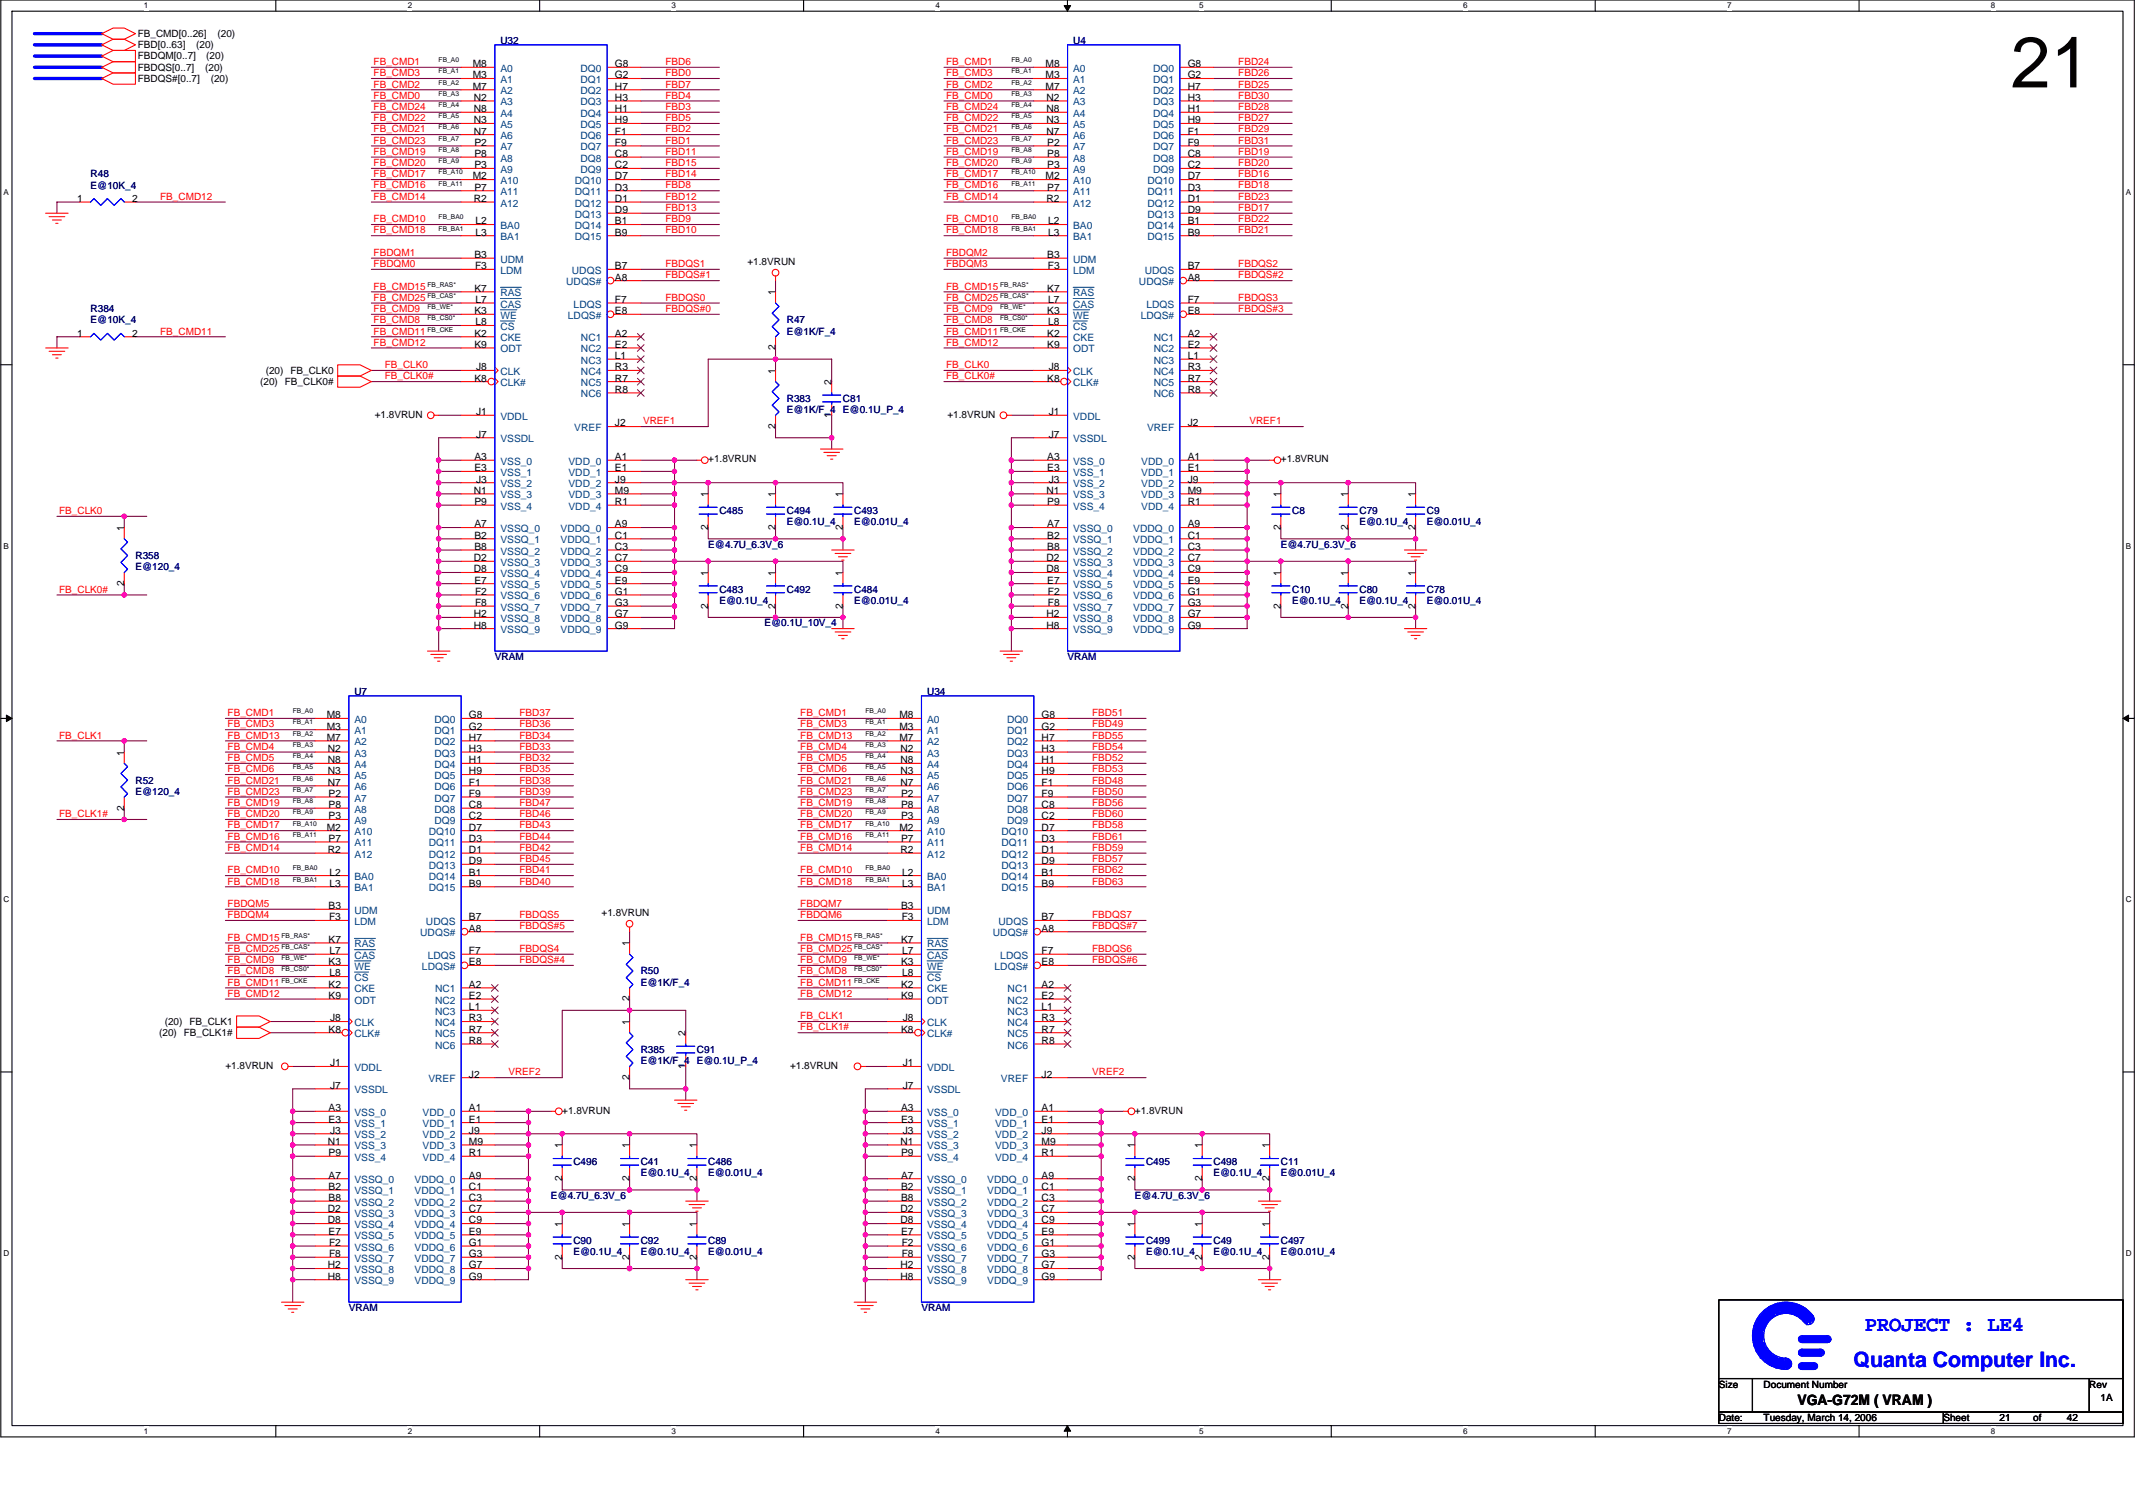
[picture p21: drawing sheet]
<svg xmlns="http://www.w3.org/2000/svg" width="420mm" height="297mm" viewBox="0 0 420 297" stroke-linecap="round" stroke-linejoin="round" font-family="sans-serif">
<defs><g id="words">
<text font-size="14.1" x="395.7" y="17.2">21</text>
<g font-size="4.2" fill="#00f">
<text x="367" y="262">PROJECT : LE4</text>
<text x="364.8" y="269.1">Quanta Computer Inc.</text>
</g>
<text font-size="2.9" x="353.7" y="276.6">VGA-G72M ( VRAM )</text>
<g font-size="2">
<text x="27.1" y="9.5">FBD[0..63]</text>
<text x="27.1" y="7.3">FB_CMD[0..26]</text>
<text x="27.1" y="11.7">FBDQM[0..7]</text>
<text x="38.6" y="9.5">(20)</text>
<text x="40.6" y="11.7">(20)</text>
<text x="42.8" y="7.3">(20)</text>
<text x="27.1" y="13.9">FBDQS[0..7]</text>
<text x="27.1" y="16.1">FBDQS#[0..7]</text>
<text x="40.4" y="13.9">(20)</text>
<text x="41.5" y="16.1">(20)</text>
<text x="93" y="13.2">M8</text>
<text x="93" y="15.4">M3</text>
<text x="93" y="17.7">M7</text>
<text x="121" y="13.2">G8</text>
<text x="121" y="15.4">G2</text>
<text x="121" y="17.7">H7</text>
<text x="205.7" y="13.2">M8</text>
<text x="205.7" y="15.4">M3</text>
<text x="205.7" y="17.7">M7</text>
<text x="233.7" y="13.2">G8</text>
<text x="233.7" y="15.4">G2</text>
<text x="233.7" y="17.7">H7</text>
<text x="93.2" y="19.9">N2</text>
<text x="93.2" y="22.1">N8</text>
<text x="121" y="19.9">H3</text>
<text x="121" y="22.1">H1</text>
<text x="206" y="19.9">N2</text>
<text x="206" y="22.1">N8</text>
<text x="233.7" y="19.9">H3</text>
<text x="233.7" y="22.1">H1</text>
<text x="93.2" y="24.3">N3</text>
<text x="93.2" y="26.5">N7</text>
<text x="93.4" y="28.7">P2</text>
<text x="121" y="24.3">H9</text>
<text x="121" y="26.5">F1</text>
<text x="121" y="28.7">F9</text>
<text x="206" y="24.3">N3</text>
<text x="206" y="26.5">N7</text>
<text x="206.1" y="28.7">P2</text>
<text x="233.7" y="24.3">H9</text>
<text x="233.7" y="26.5">F1</text>
<text x="233.7" y="28.7">F9</text>
<text x="93" y="35.3">M2</text>
<text x="93.4" y="30.9">P8</text>
<text x="93.4" y="33.1">P3</text>
<text x="121" y="35.3">D7</text>
<text x="121" y="30.9">C8</text>
<text x="121" y="33.1">C2</text>
<text x="205.7" y="35.3">M2</text>
<text x="206.1" y="30.9">P8</text>
<text x="206.1" y="33.1">P3</text>
<text x="233.7" y="35.3">D7</text>
<text x="233.7" y="30.9">C8</text>
<text x="233.7" y="33.1">C2</text>
<text x="15.2" y="39.8">1</text>
<text x="26" y="39.8">2</text>
<text x="93.2" y="39.8">R2</text>
<text x="93.4" y="37.5">P7</text>
<text x="121" y="37.5">D3</text>
<text x="121" y="39.8">D1</text>
<text x="121" y="42">D9</text>
<text x="206" y="39.8">R2</text>
<text x="206.1" y="37.5">P7</text>
<text x="233.7" y="37.5">D3</text>
<text x="233.7" y="39.8">D1</text>
<text x="233.7" y="42">D9</text>
<text x="93.6" y="44.2">L2</text>
<text x="93.6" y="46.4">L3</text>
<text x="121" y="44.2">B1</text>
<text x="121" y="46.4">B9</text>
<text x="206.3" y="44.2">L2</text>
<text x="206.3" y="46.4">L3</text>
<text x="233.7" y="44.2">B1</text>
<text x="233.7" y="46.4">B9</text>
<text x="93.4" y="50.8">B3</text>
<text x="93.5" y="53">F3</text>
<text x="121" y="53">B7</text>
<text x="147.1" y="52.2">+1.8VRUN</text>
<text x="206.1" y="50.8">B3</text>
<text x="206.2" y="53">F3</text>
<text x="233.7" y="53">B7</text>
<text x="93.4" y="57.4">K7</text>
<text x="93.6" y="59.6">L7</text>
<text x="121" y="59.6">F7</text>
<text x="121" y="55.2">A8</text>
<text x="152.6" y="58.1" transform="rotate(-90 152.6 58.1)">1</text>
<text x="206.1" y="57.4">K7</text>
<text x="206.3" y="59.6">L7</text>
<text x="233.7" y="59.6">F7</text>
<text x="233.7" y="55.2">A8</text>
<text x="93.4" y="61.8">K3</text>
<text x="93.6" y="64.1">L8</text>
<text x="121" y="61.8">E8</text>
<text x="206.1" y="61.8">K3</text>
<text x="206.3" y="64.1">L8</text>
<text x="233.7" y="61.8">E8</text>
<text x="15.2" y="66.3">1</text>
<text x="26" y="66.3">2</text>
<text x="93.4" y="66.3">K2</text>
<text x="93.4" y="68.5">K9</text>
<text x="121" y="66.3">A2</text>
<text x="121" y="68.5">E2</text>
<text x="121" y="70.7">L1</text>
<text x="152.6" y="69" transform="rotate(-90 152.6 69)">2</text>
<text x="206.1" y="66.3">K2</text>
<text x="206.1" y="68.5">K9</text>
<text x="233.7" y="66.3">A2</text>
<text x="233.7" y="68.5">E2</text>
<text x="233.7" y="70.7">L1</text>
<text x="51.2" y="75.8">(20) FB_CLK0#</text>
<text x="52.3" y="73.6">(20) FB_CLK0</text>
<text x="93.4" y="75.1">K8</text>
<text x="93.7" y="72.9">J8</text>
<text x="121" y="72.9">R3</text>
<text x="121" y="75.1">R7</text>
<text x="121" y="77.3">R8</text>
<text x="152.6" y="73.6" transform="rotate(-90 152.6 73.6)">1</text>
<text x="163.6" y="75.8" transform="rotate(-90 163.6 75.8)">2</text>
<text x="206.1" y="75.1">K8</text>
<text x="206.4" y="72.9">J8</text>
<text x="233.7" y="72.9">R3</text>
<text x="233.7" y="75.1">R7</text>
<text x="233.7" y="77.3">R8</text>
<text x="73.7" y="82.2">+1.8VRUN</text>
<text x="93.7" y="81.7">J1</text>
<text x="121" y="83.9">J2</text>
<text x="163.6" y="82.2" transform="rotate(-90 163.6 82.2)">1</text>
<text x="186.4" y="82.2">+1.8VRUN</text>
<text x="206.4" y="81.7">J1</text>
<text x="233.7" y="83.9">J2</text>
<text x="93.7" y="86.1">J7</text>
<text x="152.6" y="84.4" transform="rotate(-90 152.6 84.4)">2</text>
<text x="206.4" y="86.1">J7</text>
<text x="93.4" y="92.8">E3</text>
<text x="93.4" y="90.6">A3</text>
<text x="93.7" y="95">J3</text>
<text x="121" y="90.6">A1</text>
<text x="121" y="92.8">E1</text>
<text x="121" y="95">J9</text>
<text x="139.4" y="91">+1.8VRUN</text>
<text x="206.1" y="92.8">E3</text>
<text x="206.1" y="90.6">A3</text>
<text x="206.4" y="95">J3</text>
<text x="233.7" y="90.6">A1</text>
<text x="233.7" y="92.8">E1</text>
<text x="233.7" y="95">J9</text>
<text x="252.1" y="91">+1.8VRUN</text>
<text x="93.2" y="97.2">N1</text>
<text x="93.4" y="99.4">P9</text>
<text x="121" y="99.4">R1</text>
<text x="121" y="97.2">M9</text>
<text x="139.4" y="97.9" transform="rotate(-90 139.4 97.9)">1</text>
<text x="152.6" y="97.9" transform="rotate(-90 152.6 97.9)">1</text>
<text x="165.9" y="97.9" transform="rotate(-90 165.9 97.9)">1</text>
<text x="206" y="97.2">N1</text>
<text x="206.1" y="99.4">P9</text>
<text x="233.7" y="99.4">R1</text>
<text x="233.7" y="97.2">M9</text>
<text x="252" y="97.9" transform="rotate(-90 252 97.9)">1</text>
<text x="265.3" y="97.9" transform="rotate(-90 265.3 97.9)">1</text>
<text x="278.6" y="97.9" transform="rotate(-90 278.6 97.9)">1</text>
<text x="24.4" y="104.5" transform="rotate(-90 24.4 104.5)">1</text>
<text x="93.4" y="103.8">A7</text>
<text x="93.4" y="106">B2</text>
<text x="121" y="103.8">A9</text>
<text x="121" y="106">C1</text>
<text x="139.4" y="104.3" transform="rotate(-90 139.4 104.3)">2</text>
<text x="152.6" y="104.3" transform="rotate(-90 152.6 104.3)">2</text>
<text x="165.9" y="104.3" transform="rotate(-90 165.9 104.3)">2</text>
<text x="206.1" y="103.8">A7</text>
<text x="206.1" y="106">B2</text>
<text x="233.7" y="103.8">A9</text>
<text x="233.7" y="106">C1</text>
<text x="252" y="104.3" transform="rotate(-90 252 104.3)">2</text>
<text x="265.3" y="104.3" transform="rotate(-90 265.3 104.3)">2</text>
<text x="278.6" y="104.3" transform="rotate(-90 278.6 104.3)">2</text>
<text x="93.2" y="110.5">D2</text>
<text x="93.2" y="112.7">D8</text>
<text x="93.4" y="108.2">B8</text>
<text x="121" y="108.2">C3</text>
<text x="121" y="110.5">C7</text>
<text x="121" y="112.7">C9</text>
<text x="139.4" y="113.3" transform="rotate(-90 139.4 113.3)">1</text>
<text x="152.6" y="113.3" transform="rotate(-90 152.6 113.3)">1</text>
<text x="165.9" y="113.3" transform="rotate(-90 165.9 113.3)">1</text>
<text x="206" y="110.5">D2</text>
<text x="206" y="112.7">D8</text>
<text x="206.1" y="108.2">B8</text>
<text x="233.7" y="108.2">C3</text>
<text x="233.7" y="110.5">C7</text>
<text x="233.7" y="112.7">C9</text>
<text x="252" y="113.3" transform="rotate(-90 252 113.3)">1</text>
<text x="265.3" y="113.3" transform="rotate(-90 265.3 113.3)">1</text>
<text x="278.6" y="113.3" transform="rotate(-90 278.6 113.3)">1</text>
<text x="24.4" y="115.4" transform="rotate(-90 24.4 115.4)">2</text>
<text x="93.4" y="114.9">E7</text>
<text x="93.5" y="117.1">F2</text>
<text x="93.5" y="119.3">F8</text>
<text x="121" y="114.9">E9</text>
<text x="121" y="117.1">G1</text>
<text x="121" y="119.3">G3</text>
<text x="139.4" y="119.8" transform="rotate(-90 139.4 119.8)">2</text>
<text x="152.6" y="119.8" transform="rotate(-90 152.6 119.8)">2</text>
<text x="165.9" y="119.8" transform="rotate(-90 165.9 119.8)">2</text>
<text x="206.1" y="114.9">E7</text>
<text x="206.2" y="117.1">F2</text>
<text x="206.2" y="119.3">F8</text>
<text x="233.7" y="114.9">E9</text>
<text x="233.7" y="117.1">G1</text>
<text x="233.7" y="119.3">G3</text>
<text x="252" y="119.8" transform="rotate(-90 252 119.8)">2</text>
<text x="265.3" y="119.8" transform="rotate(-90 265.3 119.8)">2</text>
<text x="278.6" y="119.8" transform="rotate(-90 278.6 119.8)">2</text>
<text x="93.2" y="121.5">H2</text>
<text x="93.2" y="123.7">H8</text>
<text x="121" y="121.5">G7</text>
<text x="121" y="123.7">G9</text>
<text x="206" y="121.5">H2</text>
<text x="206" y="123.7">H8</text>
<text x="233.7" y="121.5">G7</text>
<text x="233.7" y="123.7">G9</text>
<text x="64.3" y="141.4">M8</text>
<text x="64.3" y="143.6">M3</text>
<text x="92.3" y="141.4">G8</text>
<text x="92.3" y="143.6">G2</text>
<text x="177" y="141.4">M8</text>
<text x="177" y="143.6">M3</text>
<text x="205" y="141.4">G8</text>
<text x="205" y="143.6">G2</text>
<text x="24.4" y="148.7" transform="rotate(-90 24.4 148.7)">1</text>
<text x="64.3" y="145.8">M7</text>
<text x="64.5" y="148">N2</text>
<text x="92.3" y="145.8">H7</text>
<text x="92.3" y="148">H3</text>
<text x="177" y="145.8">M7</text>
<text x="177.2" y="148">N2</text>
<text x="205" y="145.8">H7</text>
<text x="205" y="148">H3</text>
<text x="64.5" y="150.2">N8</text>
<text x="64.5" y="152.4">N3</text>
<text x="64.5" y="154.7">N7</text>
<text x="92.3" y="150.2">H1</text>
<text x="92.3" y="152.4">H9</text>
<text x="92.3" y="154.7">F1</text>
<text x="177.2" y="150.2">N8</text>
<text x="177.2" y="152.4">N3</text>
<text x="177.2" y="154.7">N7</text>
<text x="205" y="150.2">H1</text>
<text x="205" y="152.4">H9</text>
<text x="205" y="154.7">F1</text>
<text x="24.4" y="159.6" transform="rotate(-90 24.4 159.6)">2</text>
<text x="64.7" y="156.9">P2</text>
<text x="64.7" y="159.1">P8</text>
<text x="64.7" y="161.3">P3</text>
<text x="92.3" y="156.9">F9</text>
<text x="92.3" y="159.1">C8</text>
<text x="92.3" y="161.3">C2</text>
<text x="177.3" y="156.9">P2</text>
<text x="177.3" y="159.1">P8</text>
<text x="177.3" y="161.3">P3</text>
<text x="205" y="156.9">F9</text>
<text x="205" y="159.1">C8</text>
<text x="205" y="161.3">C2</text>
<text x="64.3" y="163.5">M2</text>
<text x="64.5" y="167.9">R2</text>
<text x="64.7" y="165.7">P7</text>
<text x="92.3" y="163.5">D7</text>
<text x="92.3" y="165.7">D3</text>
<text x="92.3" y="167.9">D1</text>
<text x="177" y="163.5">M2</text>
<text x="177.2" y="167.9">R2</text>
<text x="177.3" y="165.7">P7</text>
<text x="205" y="163.5">D7</text>
<text x="205" y="165.7">D3</text>
<text x="205" y="167.9">D1</text>
<text x="64.9" y="172.3">L2</text>
<text x="92.3" y="170.1">D9</text>
<text x="92.3" y="172.3">B1</text>
<text x="177.6" y="172.3">L2</text>
<text x="205" y="170.1">D9</text>
<text x="205" y="172.3">B1</text>
<text x="64.7" y="179">B3</text>
<text x="64.9" y="174.5">L3</text>
<text x="92.3" y="174.5">B9</text>
<text x="177.3" y="179">B3</text>
<text x="177.6" y="174.5">L3</text>
<text x="205" y="174.5">B9</text>
<text x="64.7" y="185.6">K7</text>
<text x="64.8" y="181.2">F3</text>
<text x="92.3" y="183.4">A8</text>
<text x="92.3" y="181.2">B7</text>
<text x="118.4" y="180.3">+1.8VRUN</text>
<text x="177.3" y="185.6">K7</text>
<text x="177.5" y="181.2">F3</text>
<text x="205" y="183.4">A8</text>
<text x="205" y="181.2">B7</text>
<text x="64.7" y="190">K3</text>
<text x="64.9" y="187.8">L7</text>
<text x="92.3" y="190">E8</text>
<text x="92.3" y="187.8">F7</text>
<text x="123.9" y="186.3" transform="rotate(-90 123.9 186.3)">1</text>
<text x="177.3" y="190">K3</text>
<text x="177.6" y="187.8">L7</text>
<text x="205" y="190">E8</text>
<text x="205" y="187.8">F7</text>
<text x="64.7" y="194.4">K2</text>
<text x="64.7" y="196.6">K9</text>
<text x="64.9" y="192.2">L8</text>
<text x="92.3" y="194.4">A2</text>
<text x="92.3" y="196.6">E2</text>
<text x="123.9" y="197.1" transform="rotate(-90 123.9 197.1)">2</text>
<text x="177.3" y="194.4">K2</text>
<text x="177.3" y="196.6">K9</text>
<text x="177.6" y="192.2">L8</text>
<text x="205" y="194.4">A2</text>
<text x="205" y="196.6">E2</text>
<text x="31.3" y="204">(20) FB_CLK1#</text>
<text x="32.4" y="201.8">(20) FB_CLK1</text>
<text x="64.7" y="203.3">K8</text>
<text x="65" y="201.1">J8</text>
<text x="92.3" y="198.9">L1</text>
<text x="92.3" y="201.1">R3</text>
<text x="92.3" y="203.3">R7</text>
<text x="123.9" y="201.7" transform="rotate(-90 123.9 201.7)">1</text>
<text x="134.9" y="204" transform="rotate(-90 134.9 204)">2</text>
<text x="177.3" y="203.3">K8</text>
<text x="177.7" y="201.1">J8</text>
<text x="205" y="198.9">L1</text>
<text x="205" y="201.1">R3</text>
<text x="205" y="203.3">R7</text>
<text x="65" y="209.9">J1</text>
<text x="92.3" y="205.5">R8</text>
<text x="177.7" y="209.9">J1</text>
<text x="205" y="205.5">R8</text>
<text x="44.4" y="210.4">+1.8VRUN</text>
<text x="65" y="214.3">J7</text>
<text x="92.3" y="212.1">J2</text>
<text x="123.9" y="212.6" transform="rotate(-90 123.9 212.6)">2</text>
<text x="134.9" y="210.4" transform="rotate(-90 134.9 210.4)">1</text>
<text x="155.5" y="210.4">+1.8VRUN</text>
<text x="177.7" y="214.3">J7</text>
<text x="205" y="212.1">J2</text>
<text x="64.7" y="221">E3</text>
<text x="64.7" y="218.7">A3</text>
<text x="92.3" y="218.7">A1</text>
<text x="92.3" y="221">E1</text>
<text x="110.6" y="219.2">+1.8VRUN</text>
<text x="177.3" y="221">E3</text>
<text x="177.3" y="218.7">A3</text>
<text x="205" y="218.7">A1</text>
<text x="205" y="221">E1</text>
<text x="223.3" y="219.2">+1.8VRUN</text>
<text x="64.5" y="225.4">N1</text>
<text x="64.7" y="227.6">P9</text>
<text x="65" y="223.2">J3</text>
<text x="92.3" y="227.6">R1</text>
<text x="92.3" y="223.2">J9</text>
<text x="92.3" y="225.4">M9</text>
<text x="110.6" y="226.1" transform="rotate(-90 110.6 226.1)">1</text>
<text x="123.9" y="226.1" transform="rotate(-90 123.9 226.1)">1</text>
<text x="137.1" y="226.1" transform="rotate(-90 137.1 226.1)">1</text>
<text x="177.2" y="225.4">N1</text>
<text x="177.3" y="227.6">P9</text>
<text x="177.7" y="223.2">J3</text>
<text x="205" y="227.6">R1</text>
<text x="205" y="223.2">J9</text>
<text x="205" y="225.4">M9</text>
<text x="223.3" y="226.1" transform="rotate(-90 223.3 226.1)">1</text>
<text x="236.6" y="226.1" transform="rotate(-90 236.6 226.1)">1</text>
<text x="249.8" y="226.1" transform="rotate(-90 249.8 226.1)">1</text>
<text x="64.7" y="232">A7</text>
<text x="92.3" y="232">A9</text>
<text x="110.6" y="232.5" transform="rotate(-90 110.6 232.5)">2</text>
<text x="123.9" y="232.5" transform="rotate(-90 123.9 232.5)">2</text>
<text x="137.1" y="232.5" transform="rotate(-90 137.1 232.5)">2</text>
<text x="177.3" y="232">A7</text>
<text x="205" y="232">A9</text>
<text x="223.3" y="232.5" transform="rotate(-90 223.3 232.5)">2</text>
<text x="236.6" y="232.5" transform="rotate(-90 236.6 232.5)">2</text>
<text x="249.8" y="232.5" transform="rotate(-90 249.8 232.5)">2</text>
<text x="64.5" y="238.6">D2</text>
<text x="64.7" y="234.2">B2</text>
<text x="64.7" y="236.4">B8</text>
<text x="92.3" y="234.2">C1</text>
<text x="92.3" y="236.4">C3</text>
<text x="92.3" y="238.6">C7</text>
<text x="177.2" y="238.6">D2</text>
<text x="177.3" y="234.2">B2</text>
<text x="177.3" y="236.4">B8</text>
<text x="205" y="234.2">C1</text>
<text x="205" y="236.4">C3</text>
<text x="205" y="238.6">C7</text>
<text x="64.5" y="240.8">D8</text>
<text x="64.7" y="243.1">E7</text>
<text x="64.8" y="245.3">F2</text>
<text x="92.3" y="243.1">E9</text>
<text x="92.3" y="240.8">C9</text>
<text x="92.3" y="245.3">G1</text>
<text x="110.6" y="241.5" transform="rotate(-90 110.6 241.5)">1</text>
<text x="123.9" y="241.5" transform="rotate(-90 123.9 241.5)">1</text>
<text x="137.1" y="241.5" transform="rotate(-90 137.1 241.5)">1</text>
<text x="177.2" y="240.8">D8</text>
<text x="177.3" y="243.1">E7</text>
<text x="177.5" y="245.3">F2</text>
<text x="205" y="243.1">E9</text>
<text x="205" y="240.8">C9</text>
<text x="205" y="245.3">G1</text>
<text x="223.3" y="241.5" transform="rotate(-90 223.3 241.5)">1</text>
<text x="236.6" y="241.5" transform="rotate(-90 236.6 241.5)">1</text>
<text x="249.8" y="241.5" transform="rotate(-90 249.8 241.5)">1</text>
<text x="64.5" y="249.7">H2</text>
<text x="64.5" y="251.9">H8</text>
<text x="64.8" y="247.5">F8</text>
<text x="92.3" y="247.5">G3</text>
<text x="92.3" y="249.7">G7</text>
<text x="92.3" y="251.9">G9</text>
<text x="110.6" y="247.9" transform="rotate(-90 110.6 247.9)">2</text>
<text x="123.9" y="247.9" transform="rotate(-90 123.9 247.9)">2</text>
<text x="137.1" y="247.9" transform="rotate(-90 137.1 247.9)">2</text>
<text x="177.2" y="249.7">H2</text>
<text x="177.2" y="251.9">H8</text>
<text x="177.5" y="247.5">F8</text>
<text x="205" y="247.5">G3</text>
<text x="205" y="249.7">G7</text>
<text x="205" y="251.9">G9</text>
<text x="223.3" y="247.9" transform="rotate(-90 223.3 247.9)">2</text>
<text x="236.6" y="247.9" transform="rotate(-90 236.6 247.9)">2</text>
<text x="249.8" y="247.9" transform="rotate(-90 249.8 247.9)">2</text>
<text x="338.3" y="273.1">Size</text>
<text x="347.1" y="273.1">Document Number</text>
<text x="411.2" y="273.1">Rev</text>
<text x="413.4" y="275.8">1A</text>
<text x="338.3" y="279.8">Date:</text>
<text x="347.1" y="279.8">Tuesday, March 14, 2006</text>
<text x="382.4" y="279.8">Sheet</text>
<text x="393.5" y="279.8">21</text>
<text x="400.1" y="279.8">of</text>
<text x="406.7" y="279.8">42</text>
</g>
<g font-size="2" fill="#000080">
<text x="98.5" y="8.6">U32</text>
<text x="211.2" y="8.6">U4</text>
<text x="17.8" y="34.9">R48</text>
<text x="17.8" y="37.1">E@10K_4</text>
<text x="17.8" y="61.4">R384</text>
<text x="17.8" y="63.6">E@10K_4</text>
<text x="154.8" y="63.6">R47</text>
<text x="154.8" y="65.8">E@1K/F_4</text>
<text x="154.8" y="79.1">R383</text>
<text x="154.8" y="81.3">E@1K/F_4</text>
<text x="165.9" y="79.1">C81</text>
<text x="165.9" y="81.3">E@0.1U_P_4</text>
<text x="141.6" y="101.2">C485</text>
<text x="154.8" y="101.2">C494</text>
<text x="168.1" y="101.2">C493</text>
<text x="254.3" y="101.2">C8</text>
<text x="267.5" y="101.2">C79</text>
<text x="280.8" y="101.2">C9</text>
<text x="139.4" y="107.8">E@4.7U_6.3V_6</text>
<text x="154.8" y="103.4">E@0.1U_4</text>
<text x="168.1" y="103.4">E@0.01U_4</text>
<text x="252.1" y="107.8">E@4.7U_6.3V_6</text>
<text x="267.5" y="103.4">E@0.1U_4</text>
<text x="280.8" y="103.4">E@0.01U_4</text>
<text x="26.7" y="110">R358</text>
<text x="26.7" y="112.3">E@120_4</text>
<text x="141.6" y="116.7">C483</text>
<text x="141.6" y="118.9">E@0.1U_4</text>
<text x="154.8" y="116.7">C492</text>
<text x="168.1" y="116.7">C484</text>
<text x="168.1" y="118.9">E@0.01U_4</text>
<text x="254.3" y="116.7">C10</text>
<text x="254.3" y="118.9">E@0.1U_4</text>
<text x="267.5" y="116.7">C80</text>
<text x="267.5" y="118.9">E@0.1U_4</text>
<text x="280.8" y="116.7">C78</text>
<text x="280.8" y="118.9">E@0.01U_4</text>
<text x="150.4" y="123.3">E@0.1U_10V_4</text>
<text x="97.4" y="129.9">VRAM</text>
<text x="210.1" y="129.9">VRAM</text>
<text x="69.8" y="136.8">U7</text>
<text x="182.5" y="136.8">U34</text>
<text x="26.7" y="154.2">R52</text>
<text x="26.7" y="156.5">E@120_4</text>
<text x="126.1" y="191.8">R50</text>
<text x="126.1" y="194">E@1K/F_4</text>
<text x="126.1" y="207.3">R385</text>
<text x="126.1" y="209.5">E@1K/F_4</text>
<text x="137.1" y="207.3">C91</text>
<text x="137.1" y="209.5">E@0.1U_P_4</text>
<text x="112.8" y="229.4">C496</text>
<text x="126.1" y="229.4">C41</text>
<text x="126.1" y="231.6">E@0.1U_4</text>
<text x="139.4" y="229.4">C486</text>
<text x="139.4" y="231.6">E@0.01U_4</text>
<text x="225.5" y="229.4">C495</text>
<text x="238.8" y="229.4">C498</text>
<text x="238.8" y="231.6">E@0.1U_4</text>
<text x="252.1" y="229.4">C11</text>
<text x="252.1" y="231.6">E@0.01U_4</text>
<text x="108.4" y="236">E@4.7U_6.3V_6</text>
<text x="223.3" y="236">E@4.7U_6.3V_6</text>
<text x="112.8" y="244.9">C90</text>
<text x="126.1" y="244.9">C92</text>
<text x="139.4" y="244.9">C89</text>
<text x="225.5" y="244.9">C499</text>
<text x="238.8" y="244.9">C49</text>
<text x="252.1" y="244.9">C497</text>
<text x="112.8" y="247.1">E@0.1U_4</text>
<text x="126.1" y="247.1">E@0.1U_4</text>
<text x="139.4" y="247.1">E@0.01U_4</text>
<text x="225.5" y="247.1">E@0.1U_4</text>
<text x="238.8" y="247.1">E@0.1U_4</text>
<text x="252.1" y="247.1">E@0.01U_4</text>
<text x="68.7" y="258.1">VRAM</text>
<text x="181.3" y="258.1">VRAM</text>
</g>
<g font-size="2" fill="#f00">
<text x="73.5" y="12.8">FB_CMD1</text>
<text x="73.5" y="15">FB_CMD3</text>
<text x="73.5" y="17.2">FB_CMD2</text>
<text x="131" y="15">FBD0</text>
<text x="131" y="12.8">FBD6</text>
<text x="131" y="17.2">FBD7</text>
<text x="186.2" y="12.8">FB_CMD1</text>
<text x="186.2" y="15">FB_CMD3</text>
<text x="186.2" y="17.2">FB_CMD2</text>
<text x="243.7" y="12.8">FBD24</text>
<text x="243.7" y="17.2">FBD25</text>
<text x="243.7" y="15">FBD26</text>
<text x="73.5" y="19.4">FB_CMD0</text>
<text x="73.5" y="21.7">FB_CMD24</text>
<text x="73.5" y="23.9">FB_CMD22</text>
<text x="131" y="23.9">FBD5</text>
<text x="131" y="21.7">FBD3</text>
<text x="131" y="19.4">FBD4</text>
<text x="186.2" y="19.4">FB_CMD0</text>
<text x="186.2" y="21.7">FB_CMD24</text>
<text x="186.2" y="23.9">FB_CMD22</text>
<text x="243.7" y="21.7">FBD28</text>
<text x="243.7" y="19.4">FBD30</text>
<text x="243.7" y="23.9">FBD27</text>
<text x="73.5" y="28.3">FB_CMD23</text>
<text x="73.5" y="26.1">FB_CMD21</text>
<text x="131" y="26.1">FBD2</text>
<text x="131" y="28.3">FBD1</text>
<text x="186.2" y="28.3">FB_CMD23</text>
<text x="186.2" y="26.1">FB_CMD21</text>
<text x="243.7" y="26.1">FBD29</text>
<text x="243.7" y="28.3">FBD31</text>
<text x="73.5" y="30.5">FB_CMD19</text>
<text x="73.5" y="34.9">FB_CMD17</text>
<text x="73.5" y="32.7">FB_CMD20</text>
<text x="131" y="32.7">FBD15</text>
<text x="131" y="30.5">FBD11</text>
<text x="131" y="34.9">FBD14</text>
<text x="186.2" y="30.5">FB_CMD19</text>
<text x="186.2" y="34.9">FB_CMD17</text>
<text x="186.2" y="32.7">FB_CMD20</text>
<text x="243.7" y="30.5">FBD19</text>
<text x="243.7" y="34.9">FBD16</text>
<text x="243.7" y="32.7">FBD20</text>
<text x="31.5" y="39.3">FB_CMD12</text>
<text x="73.5" y="37.1">FB_CMD16</text>
<text x="73.5" y="39.3">FB_CMD14</text>
<text x="131" y="39.3">FBD12</text>
<text x="131" y="41.5">FBD13</text>
<text x="131" y="37.1">FBD8</text>
<text x="186.2" y="39.3">FB_CMD14</text>
<text x="186.2" y="37.1">FB_CMD16</text>
<text x="243.7" y="39.3">FBD23</text>
<text x="243.7" y="37.1">FBD18</text>
<text x="243.7" y="41.5">FBD17</text>
<text x="73.5" y="43.8">FB_CMD10</text>
<text x="73.5" y="46">FB_CMD18</text>
<text x="131" y="43.8">FBD9</text>
<text x="131" y="46">FBD10</text>
<text x="186.2" y="43.8">FB_CMD10</text>
<text x="186.2" y="46">FB_CMD18</text>
<text x="243.7" y="43.8">FBD22</text>
<text x="243.7" y="46">FBD21</text>
<text x="73.5" y="52.6">FBDQM0</text>
<text x="73.5" y="50.4">FBDQM1</text>
<text x="131" y="52.6">FBDQS1</text>
<text x="186.2" y="50.4">FBDQM2</text>
<text x="186.2" y="52.6">FBDQM3</text>
<text x="243.7" y="52.6">FBDQS2</text>
<text x="73.5" y="57">FB_CMD15</text>
<text x="73.5" y="59.2">FB_CMD25</text>
<text x="131" y="59.2">FBDQS0</text>
<text x="131" y="54.8">FBDQS#1</text>
<text x="186.2" y="57">FB_CMD15</text>
<text x="186.2" y="59.2">FB_CMD25</text>
<text x="243.7" y="54.8">FBDQS#2</text>
<text x="243.7" y="59.2">FBDQS3</text>
<text x="31.5" y="65.8">FB_CMD11</text>
<text x="73.5" y="65.8">FB_CMD11</text>
<text x="73.5" y="61.4">FB_CMD9</text>
<text x="73.5" y="63.6">FB_CMD8</text>
<text x="131" y="61.4">FBDQS#0</text>
<text x="186.2" y="61.4">FB_CMD9</text>
<text x="186.2" y="63.6">FB_CMD8</text>
<text x="186.2" y="65.8">FB_CMD11</text>
<text x="243.7" y="61.4">FBDQS#3</text>
<text x="73.5" y="68.1">FB_CMD12</text>
<text x="186.2" y="68.1">FB_CMD12</text>
<text x="75.7" y="72.5">FB_CLK0</text>
<text x="75.7" y="74.7">FB_CLK0#</text>
<text x="186.2" y="72.5">FB_CLK0</text>
<text x="186.2" y="74.7">FB_CLK0#</text>
<text x="126.5" y="83.5">VREF1</text>
<text x="245.9" y="83.5">VREF1</text>
<text x="11.7" y="101.2">FB_CLK0</text>
<text x="11.7" y="116.7">FB_CLK0#</text>
<text x="44.8" y="141">FB_CMD1</text>
<text x="44.8" y="143.2">FB_CMD3</text>
<text x="102.2" y="143.2">FBD36</text>
<text x="102.2" y="141">FBD37</text>
<text x="157.5" y="141">FB_CMD1</text>
<text x="157.5" y="143.2">FB_CMD3</text>
<text x="214.9" y="143.2">FBD49</text>
<text x="214.9" y="141">FBD51</text>
<text x="11.7" y="145.4">FB_CLK1</text>
<text x="44.8" y="147.6">FB_CMD4</text>
<text x="44.8" y="145.4">FB_CMD13</text>
<text x="44.8" y="149.8">FB_CMD5</text>
<text x="102.2" y="145.4">FBD34</text>
<text x="102.2" y="149.8">FBD32</text>
<text x="102.2" y="147.6">FBD33</text>
<text x="157.5" y="147.6">FB_CMD4</text>
<text x="157.5" y="145.4">FB_CMD13</text>
<text x="157.5" y="149.8">FB_CMD5</text>
<text x="214.9" y="149.8">FBD52</text>
<text x="214.9" y="147.6">FBD54</text>
<text x="214.9" y="145.4">FBD55</text>
<text x="44.8" y="152">FB_CMD6</text>
<text x="44.8" y="154.2">FB_CMD21</text>
<text x="102.2" y="154.2">FBD38</text>
<text x="102.2" y="152">FBD35</text>
<text x="157.5" y="152">FB_CMD6</text>
<text x="157.5" y="154.2">FB_CMD21</text>
<text x="214.9" y="152">FBD53</text>
<text x="214.9" y="154.2">FBD48</text>
<text x="11.7" y="160.9">FB_CLK1#</text>
<text x="44.8" y="156.4">FB_CMD23</text>
<text x="44.8" y="158.6">FB_CMD19</text>
<text x="44.8" y="160.9">FB_CMD20</text>
<text x="102.2" y="156.4">FBD39</text>
<text x="102.2" y="160.9">FBD46</text>
<text x="102.2" y="158.6">FBD47</text>
<text x="157.5" y="156.4">FB_CMD23</text>
<text x="157.5" y="158.6">FB_CMD19</text>
<text x="157.5" y="160.9">FB_CMD20</text>
<text x="214.9" y="158.6">FBD56</text>
<text x="214.9" y="160.9">FBD60</text>
<text x="214.9" y="156.4">FBD50</text>
<text x="44.8" y="163.1">FB_CMD17</text>
<text x="44.8" y="165.3">FB_CMD16</text>
<text x="44.8" y="167.5">FB_CMD14</text>
<text x="102.2" y="163.1">FBD43</text>
<text x="102.2" y="167.5">FBD42</text>
<text x="102.2" y="165.3">FBD44</text>
<text x="157.5" y="167.5">FB_CMD14</text>
<text x="157.5" y="163.1">FB_CMD17</text>
<text x="157.5" y="165.3">FB_CMD16</text>
<text x="214.9" y="163.1">FBD58</text>
<text x="214.9" y="167.5">FBD59</text>
<text x="214.9" y="165.3">FBD61</text>
<text x="44.8" y="171.9">FB_CMD10</text>
<text x="102.2" y="169.7">FBD45</text>
<text x="102.2" y="171.9">FBD41</text>
<text x="157.5" y="171.9">FB_CMD10</text>
<text x="214.9" y="171.9">FBD62</text>
<text x="214.9" y="169.7">FBD57</text>
<text x="44.8" y="178.5">FBDQM5</text>
<text x="44.8" y="174.1">FB_CMD18</text>
<text x="102.2" y="174.1">FBD40</text>
<text x="157.5" y="178.5">FBDQM7</text>
<text x="157.5" y="174.1">FB_CMD18</text>
<text x="214.9" y="174.1">FBD63</text>
<text x="44.8" y="180.7">FBDQM4</text>
<text x="44.8" y="185.2">FB_CMD15</text>
<text x="102.2" y="180.7">FBDQS5</text>
<text x="102.2" y="183">FBDQS#5</text>
<text x="157.5" y="180.7">FBDQM6</text>
<text x="157.5" y="185.2">FB_CMD15</text>
<text x="214.9" y="180.7">FBDQS7</text>
<text x="214.9" y="183">FBDQS#7</text>
<text x="44.8" y="189.6">FB_CMD9</text>
<text x="44.8" y="191.8">FB_CMD8</text>
<text x="44.8" y="187.4">FB_CMD25</text>
<text x="102.2" y="187.4">FBDQS4</text>
<text x="102.2" y="189.6">FBDQS#4</text>
<text x="157.5" y="189.6">FB_CMD9</text>
<text x="157.5" y="191.8">FB_CMD8</text>
<text x="157.5" y="187.4">FB_CMD25</text>
<text x="214.9" y="187.4">FBDQS6</text>
<text x="214.9" y="189.6">FBDQS#6</text>
<text x="44.8" y="194">FB_CMD11</text>
<text x="44.8" y="196.2">FB_CMD12</text>
<text x="157.5" y="194">FB_CMD11</text>
<text x="157.5" y="196.2">FB_CMD12</text>
<text x="157.5" y="200.6">FB_CLK1</text>
<text x="157.5" y="202.8">FB_CLK1#</text>
<text x="100" y="211.7">VREF2</text>
<text x="214.9" y="211.7">VREF2</text>
</g>
<g font-size="2" fill="#004080">
<text x="98.5" y="14.1">A0</text>
<text x="98.5" y="16.3">A1</text>
<text x="114.2" y="14.1">DQ0</text>
<text x="114.2" y="16.3">DQ1</text>
<text x="211.2" y="14.1">A0</text>
<text x="211.2" y="16.3">A1</text>
<text x="226.9" y="14.1">DQ0</text>
<text x="226.9" y="16.3">DQ1</text>
<text x="98.5" y="18.6">A2</text>
<text x="98.5" y="20.8">A3</text>
<text x="98.5" y="23">A4</text>
<text x="114.2" y="18.6">DQ2</text>
<text x="114.2" y="20.8">DQ3</text>
<text x="114.2" y="23">DQ4</text>
<text x="211.2" y="18.6">A2</text>
<text x="211.2" y="20.8">A3</text>
<text x="211.2" y="23">A4</text>
<text x="226.9" y="18.6">DQ2</text>
<text x="226.9" y="20.8">DQ3</text>
<text x="226.9" y="23">DQ4</text>
<text x="98.5" y="25.2">A5</text>
<text x="98.5" y="27.4">A6</text>
<text x="98.5" y="29.6">A7</text>
<text x="114.2" y="25.2">DQ5</text>
<text x="114.2" y="27.4">DQ6</text>
<text x="114.2" y="29.6">DQ7</text>
<text x="211.2" y="25.2">A5</text>
<text x="211.2" y="27.4">A6</text>
<text x="211.2" y="29.6">A7</text>
<text x="226.9" y="25.2">DQ5</text>
<text x="226.9" y="27.4">DQ6</text>
<text x="226.9" y="29.6">DQ7</text>
<text x="98.5" y="31.8">A8</text>
<text x="98.5" y="34">A9</text>
<text x="114.2" y="31.8">DQ8</text>
<text x="114.2" y="34">DQ9</text>
<text x="211.2" y="31.8">A8</text>
<text x="211.2" y="34">A9</text>
<text x="226.9" y="31.8">DQ8</text>
<text x="226.9" y="34">DQ9</text>
<text x="98.5" y="38.4">A11</text>
<text x="98.5" y="36.2">A10</text>
<text x="98.5" y="40.7">A12</text>
<text x="113.1" y="36.2">DQ10</text>
<text x="113.1" y="38.4">DQ11</text>
<text x="113.1" y="40.7">DQ12</text>
<text x="211.2" y="38.4">A11</text>
<text x="211.2" y="36.2">A10</text>
<text x="211.2" y="40.7">A12</text>
<text x="225.8" y="36.2">DQ10</text>
<text x="225.8" y="38.4">DQ11</text>
<text x="225.8" y="40.7">DQ12</text>
<text x="98.5" y="45.1">BA0</text>
<text x="98.5" y="47.3">BA1</text>
<text x="113.1" y="42.9">DQ13</text>
<text x="113.1" y="45.1">DQ14</text>
<text x="113.1" y="47.3">DQ15</text>
<text x="211.2" y="45.1">BA0</text>
<text x="211.2" y="47.3">BA1</text>
<text x="225.8" y="42.9">DQ13</text>
<text x="225.8" y="45.1">DQ14</text>
<text x="225.8" y="47.3">DQ15</text>
<text x="98.5" y="51.7">UDM</text>
<text x="98.5" y="53.9">LDM</text>
<text x="112.6" y="53.9">UDQS</text>
<text x="211.2" y="51.7">UDM</text>
<text x="211.2" y="53.9">LDM</text>
<text x="225.3" y="53.9">UDQS</text>
<text x="98.5" y="58.3">RAS</text>
<text x="111.4" y="56.1">UDQS#</text>
<text x="211.2" y="58.3">RAS</text>
<text x="224.1" y="56.1">UDQS#</text>
<text x="98.5" y="60.5">CAS</text>
<text x="98.5" y="62.8">WE</text>
<text x="98.5" y="65">CS</text>
<text x="111.8" y="62.8">LDQS#</text>
<text x="112.9" y="60.5">LDQS</text>
<text x="211.2" y="60.5">CAS</text>
<text x="211.2" y="62.8">WE</text>
<text x="211.2" y="65">CS</text>
<text x="224.5" y="62.8">LDQS#</text>
<text x="225.6" y="60.5">LDQS</text>
<text x="98.5" y="67.2">CKE</text>
<text x="98.5" y="69.4">ODT</text>
<text x="114.3" y="67.2">NC1</text>
<text x="114.3" y="69.4">NC2</text>
<text x="114.3" y="71.6">NC3</text>
<text x="211.2" y="67.2">CKE</text>
<text x="211.2" y="69.4">ODT</text>
<text x="227" y="67.2">NC1</text>
<text x="227" y="69.4">NC2</text>
<text x="227" y="71.6">NC3</text>
<text x="98.5" y="73.8">CLK</text>
<text x="98.5" y="76">CLK#</text>
<text x="114.3" y="73.8">NC4</text>
<text x="114.3" y="76">NC5</text>
<text x="211.2" y="73.8">CLK</text>
<text x="211.2" y="76">CLK#</text>
<text x="227" y="73.8">NC4</text>
<text x="227" y="76">NC5</text>
<text x="98.5" y="82.6">VDDL</text>
<text x="114.3" y="78.2">NC6</text>
<text x="211.2" y="82.6">VDDL</text>
<text x="227" y="78.2">NC6</text>
<text x="98.5" y="87.1">VSSDL</text>
<text x="113" y="84.9">VREF</text>
<text x="211.2" y="87.1">VSSDL</text>
<text x="225.7" y="84.9">VREF</text>
<text x="98.5" y="95.9">VSS_2</text>
<text x="98.5" y="93.7">VSS_1</text>
<text x="98.5" y="91.5">VSS_0</text>
<text x="111.9" y="91.5">VDD_0</text>
<text x="111.9" y="93.7">VDD_1</text>
<text x="111.9" y="95.9">VDD_2</text>
<text x="211.2" y="95.9">VSS_2</text>
<text x="211.2" y="93.7">VSS_1</text>
<text x="211.2" y="91.5">VSS_0</text>
<text x="224.6" y="91.5">VDD_0</text>
<text x="224.6" y="93.7">VDD_1</text>
<text x="224.6" y="95.9">VDD_2</text>
<text x="98.5" y="98.1">VSS_3</text>
<text x="98.5" y="100.3">VSS_4</text>
<text x="111.9" y="100.3">VDD_4</text>
<text x="111.9" y="98.1">VDD_3</text>
<text x="211.2" y="98.1">VSS_3</text>
<text x="211.2" y="100.3">VSS_4</text>
<text x="224.6" y="100.3">VDD_4</text>
<text x="224.6" y="98.1">VDD_3</text>
<text x="98.5" y="104.7">VSSQ_0</text>
<text x="98.5" y="107">VSSQ_1</text>
<text x="110.3" y="104.7">VDDQ_0</text>
<text x="110.3" y="107">VDDQ_1</text>
<text x="211.2" y="104.7">VSSQ_0</text>
<text x="211.2" y="107">VSSQ_1</text>
<text x="223" y="104.7">VDDQ_0</text>
<text x="223" y="107">VDDQ_1</text>
<text x="98.5" y="109.2">VSSQ_2</text>
<text x="98.5" y="111.4">VSSQ_3</text>
<text x="98.5" y="113.6">VSSQ_4</text>
<text x="110.3" y="109.2">VDDQ_2</text>
<text x="110.3" y="111.4">VDDQ_3</text>
<text x="110.3" y="113.6">VDDQ_4</text>
<text x="211.2" y="109.2">VSSQ_2</text>
<text x="211.2" y="111.4">VSSQ_3</text>
<text x="211.2" y="113.6">VSSQ_4</text>
<text x="223" y="109.2">VDDQ_2</text>
<text x="223" y="111.4">VDDQ_3</text>
<text x="223" y="113.6">VDDQ_4</text>
<text x="98.5" y="115.8">VSSQ_5</text>
<text x="98.5" y="118">VSSQ_6</text>
<text x="110.3" y="115.8">VDDQ_5</text>
<text x="110.3" y="118">VDDQ_6</text>
<text x="211.2" y="115.8">VSSQ_5</text>
<text x="211.2" y="118">VSSQ_6</text>
<text x="223" y="115.8">VDDQ_5</text>
<text x="223" y="118">VDDQ_6</text>
<text x="98.5" y="120.2">VSSQ_7</text>
<text x="98.5" y="122.4">VSSQ_8</text>
<text x="98.5" y="124.6">VSSQ_9</text>
<text x="110.3" y="120.2">VDDQ_7</text>
<text x="110.3" y="122.4">VDDQ_8</text>
<text x="110.3" y="124.6">VDDQ_9</text>
<text x="211.2" y="120.2">VSSQ_7</text>
<text x="211.2" y="122.4">VSSQ_8</text>
<text x="211.2" y="124.6">VSSQ_9</text>
<text x="223" y="120.2">VDDQ_7</text>
<text x="223" y="122.4">VDDQ_8</text>
<text x="223" y="124.6">VDDQ_9</text>
<text x="69.8" y="142.3">A0</text>
<text x="85.5" y="142.3">DQ0</text>
<text x="182.4" y="142.3">A0</text>
<text x="198.2" y="142.3">DQ0</text>
<text x="69.8" y="144.5">A1</text>
<text x="69.8" y="146.7">A2</text>
<text x="69.8" y="148.9">A3</text>
<text x="85.5" y="144.5">DQ1</text>
<text x="85.5" y="146.7">DQ2</text>
<text x="85.5" y="148.9">DQ3</text>
<text x="182.4" y="144.5">A1</text>
<text x="182.4" y="146.7">A2</text>
<text x="182.4" y="148.9">A3</text>
<text x="198.2" y="144.5">DQ1</text>
<text x="198.2" y="146.7">DQ2</text>
<text x="198.2" y="148.9">DQ3</text>
<text x="69.8" y="151.2">A4</text>
<text x="69.8" y="153.4">A5</text>
<text x="69.8" y="155.6">A6</text>
<text x="85.5" y="151.2">DQ4</text>
<text x="85.5" y="153.4">DQ5</text>
<text x="85.5" y="155.6">DQ6</text>
<text x="182.4" y="151.2">A4</text>
<text x="182.4" y="153.4">A5</text>
<text x="182.4" y="155.6">A6</text>
<text x="198.2" y="151.2">DQ4</text>
<text x="198.2" y="153.4">DQ5</text>
<text x="198.2" y="155.6">DQ6</text>
<text x="69.8" y="157.8">A7</text>
<text x="69.8" y="160">A8</text>
<text x="85.5" y="157.8">DQ7</text>
<text x="85.5" y="160">DQ8</text>
<text x="182.4" y="157.8">A7</text>
<text x="182.4" y="160">A8</text>
<text x="198.2" y="157.8">DQ7</text>
<text x="198.2" y="160">DQ8</text>
<text x="69.8" y="162.2">A9</text>
<text x="69.8" y="166.6">A11</text>
<text x="69.8" y="164.4">A10</text>
<text x="84.4" y="164.4">DQ10</text>
<text x="84.4" y="166.6">DQ11</text>
<text x="85.5" y="162.2">DQ9</text>
<text x="182.4" y="162.2">A9</text>
<text x="182.4" y="166.6">A11</text>
<text x="182.4" y="164.4">A10</text>
<text x="197.1" y="164.4">DQ10</text>
<text x="197.1" y="166.6">DQ11</text>
<text x="198.2" y="162.2">DQ9</text>
<text x="69.8" y="173.2">BA0</text>
<text x="69.8" y="168.8">A12</text>
<text x="84.4" y="168.8">DQ12</text>
<text x="84.4" y="171">DQ13</text>
<text x="84.4" y="173.2">DQ14</text>
<text x="182.4" y="173.2">BA0</text>
<text x="182.4" y="168.8">A12</text>
<text x="197.1" y="168.8">DQ12</text>
<text x="197.1" y="171">DQ13</text>
<text x="197.1" y="173.2">DQ14</text>
<text x="69.8" y="175.5">BA1</text>
<text x="69.8" y="179.9">UDM</text>
<text x="84.4" y="175.5">DQ15</text>
<text x="182.4" y="175.5">BA1</text>
<text x="182.4" y="179.9">UDM</text>
<text x="197.1" y="175.5">DQ15</text>
<text x="69.8" y="182.1">LDM</text>
<text x="82.7" y="184.3">UDQS#</text>
<text x="83.8" y="182.1">UDQS</text>
<text x="182.4" y="182.1">LDM</text>
<text x="195.4" y="184.3">UDQS#</text>
<text x="196.5" y="182.1">UDQS</text>
<text x="69.8" y="186.5">RAS</text>
<text x="69.8" y="188.7">CAS</text>
<text x="69.8" y="190.9">WE</text>
<text x="83" y="190.9">LDQS#</text>
<text x="84.2" y="188.7">LDQS</text>
<text x="182.4" y="186.5">RAS</text>
<text x="182.4" y="188.7">CAS</text>
<text x="182.4" y="190.9">WE</text>
<text x="195.7" y="190.9">LDQS#</text>
<text x="196.9" y="188.7">LDQS</text>
<text x="69.8" y="193.1">CS</text>
<text x="69.8" y="195.3">CKE</text>
<text x="69.8" y="197.5">ODT</text>
<text x="85.6" y="195.3">NC1</text>
<text x="85.6" y="197.5">NC2</text>
<text x="182.4" y="193.1">CS</text>
<text x="182.4" y="195.3">CKE</text>
<text x="182.4" y="197.5">ODT</text>
<text x="198.3" y="195.3">NC1</text>
<text x="198.3" y="197.5">NC2</text>
<text x="69.8" y="202">CLK</text>
<text x="85.6" y="199.8">NC3</text>
<text x="85.6" y="202">NC4</text>
<text x="182.4" y="202">CLK</text>
<text x="198.3" y="199.8">NC3</text>
<text x="198.3" y="202">NC4</text>
<text x="69.8" y="204.2">CLK#</text>
<text x="85.6" y="204.2">NC5</text>
<text x="85.6" y="206.4">NC6</text>
<text x="182.4" y="204.2">CLK#</text>
<text x="198.3" y="204.2">NC5</text>
<text x="198.3" y="206.4">NC6</text>
<text x="69.8" y="210.8">VDDL</text>
<text x="69.8" y="215.2">VSSDL</text>
<text x="84.3" y="213">VREF</text>
<text x="182.4" y="210.8">VDDL</text>
<text x="182.4" y="215.2">VSSDL</text>
<text x="197" y="213">VREF</text>
<text x="69.8" y="221.9">VSS_1</text>
<text x="69.8" y="219.6">VSS_0</text>
<text x="83.2" y="219.6">VDD_0</text>
<text x="83.2" y="221.9">VDD_1</text>
<text x="182.4" y="221.9">VSS_1</text>
<text x="182.4" y="219.6">VSS_0</text>
<text x="195.8" y="219.6">VDD_0</text>
<text x="195.8" y="221.9">VDD_1</text>
<text x="69.8" y="226.3">VSS_3</text>
<text x="69.8" y="224.1">VSS_2</text>
<text x="83.2" y="224.1">VDD_2</text>
<text x="83.2" y="226.3">VDD_3</text>
<text x="182.4" y="226.3">VSS_3</text>
<text x="182.4" y="224.1">VSS_2</text>
<text x="195.8" y="224.1">VDD_2</text>
<text x="195.8" y="226.3">VDD_3</text>
<text x="69.8" y="228.5">VSS_4</text>
<text x="69.8" y="232.9">VSSQ_0</text>
<text x="81.6" y="232.9">VDDQ_0</text>
<text x="83.2" y="228.5">VDD_4</text>
<text x="182.4" y="228.5">VSS_4</text>
<text x="182.4" y="232.9">VSSQ_0</text>
<text x="194.3" y="232.9">VDDQ_0</text>
<text x="195.8" y="228.5">VDD_4</text>
<text x="69.8" y="235.1">VSSQ_1</text>
<text x="69.8" y="237.3">VSSQ_2</text>
<text x="69.8" y="239.5">VSSQ_3</text>
<text x="81.6" y="235.1">VDDQ_1</text>
<text x="81.6" y="237.3">VDDQ_2</text>
<text x="81.6" y="239.5">VDDQ_3</text>
<text x="182.4" y="235.1">VSSQ_1</text>
<text x="182.4" y="237.3">VSSQ_2</text>
<text x="182.4" y="239.5">VSSQ_3</text>
<text x="194.3" y="235.1">VDDQ_1</text>
<text x="194.3" y="237.3">VDDQ_2</text>
<text x="194.3" y="239.5">VDDQ_3</text>
<text x="69.8" y="241.7">VSSQ_4</text>
<text x="69.8" y="244">VSSQ_5</text>
<text x="81.6" y="244">VDDQ_5</text>
<text x="81.6" y="241.7">VDDQ_4</text>
<text x="182.4" y="241.7">VSSQ_4</text>
<text x="182.4" y="244">VSSQ_5</text>
<text x="194.3" y="244">VDDQ_5</text>
<text x="194.3" y="241.7">VDDQ_4</text>
<text x="69.8" y="246.2">VSSQ_6</text>
<text x="69.8" y="248.4">VSSQ_7</text>
<text x="69.8" y="250.6">VSSQ_8</text>
<text x="81.6" y="246.2">VDDQ_6</text>
<text x="81.6" y="248.4">VDDQ_7</text>
<text x="81.6" y="250.6">VDDQ_8</text>
<text x="182.4" y="246.2">VSSQ_6</text>
<text x="182.4" y="248.4">VSSQ_7</text>
<text x="182.4" y="250.6">VSSQ_8</text>
<text x="194.3" y="246.2">VDDQ_6</text>
<text x="194.3" y="248.4">VDDQ_7</text>
<text x="194.3" y="250.6">VDDQ_8</text>
<text x="69.8" y="252.8">VSSQ_9</text>
<text x="81.6" y="252.8">VDDQ_9</text>
<text x="182.4" y="252.8">VSSQ_9</text>
<text x="194.3" y="252.8">VDDQ_9</text>
</g>
<g font-size="1.6">
<text x="28.3" y="1.7">1</text>
<text x="80.2" y="1.7">2</text>
<text x="132.2" y="1.7">3</text>
<text x="184.1" y="1.7">4</text>
<text x="236" y="1.7">5</text>
<text x="287.9" y="1.7">6</text>
<text x="339.9" y="1.7">7</text>
<text x="391.8" y="1.7">8</text>
<text x=".7" y="38.4">A</text>
<text x="418.3" y="38.4">A</text>
<text x=".7" y="108">B</text>
<text x="418.3" y="108">B</text>
<text x=".7" y="177.7">C</text>
<text x="418.3" y="177.7">C</text>
<text x=".7" y="247.2">D</text>
<text x="418.3" y="247.2">D</text>
<text x="28.3" y="282.3">1</text>
<text x="80.2" y="282.3">2</text>
<text x="132.2" y="282.3">3</text>
<text x="184.1" y="282.3">4</text>
<text x="236" y="282.3">5</text>
<text x="287.9" y="282.3">6</text>
<text x="339.9" y="282.3">7</text>
<text x="391.8" y="282.3">8</text>
</g>
<g font-size="1.3">
<text x="86.3" y="12.2">FB_A0</text>
<text x="86.3" y="14.4">FB_A1</text>
<text x="86.3" y="16.6">FB_A2</text>
<text x="199" y="12.2">FB_A0</text>
<text x="199" y="14.4">FB_A1</text>
<text x="199" y="16.6">FB_A2</text>
<text x="86.3" y="18.9">FB_A3</text>
<text x="86.3" y="21.1">FB_A4</text>
<text x="86.3" y="23.3">FB_A5</text>
<text x="199" y="18.9">FB_A3</text>
<text x="199" y="21.1">FB_A4</text>
<text x="199" y="23.3">FB_A5</text>
<text x="86.3" y="27.7">FB_A7</text>
<text x="86.3" y="29.9">FB_A8</text>
<text x="86.3" y="25.5">FB_A6</text>
<text x="199" y="27.7">FB_A7</text>
<text x="199" y="29.9">FB_A8</text>
<text x="199" y="25.5">FB_A6</text>
<text x="86.3" y="34.3">FB_A10</text>
<text x="86.3" y="32.1">FB_A9</text>
<text x="199" y="34.3">FB_A10</text>
<text x="199" y="32.1">FB_A9</text>
<text x="86.3" y="36.5">FB_A11</text>
<text x="199" y="36.5">FB_A11</text>
<text x="86.3" y="43.2">FB_BA0</text>
<text x="86.3" y="45.4">FB_BA1</text>
<text x="199" y="43.2">FB_BA0</text>
<text x="199" y="45.4">FB_BA1</text>
<text x="84.1" y="56.4">FB_RAS*</text>
<text x="84.1" y="58.6">FB_CAS*</text>
<text x="196.8" y="56.4">FB_RAS*</text>
<text x="196.8" y="58.6">FB_CAS*</text>
<text x="84.1" y="65.3">FB_CKE</text>
<text x="84.1" y="60.8">FB_WE*</text>
<text x="84.1" y="63.1">FB_CS0*</text>
<text x="196.8" y="60.8">FB_WE*</text>
<text x="196.8" y="63.1">FB_CS0*</text>
<text x="196.8" y="65.3">FB_CKE</text>
<text x="57.6" y="140.4">FB_A0</text>
<text x="57.6" y="142.6">FB_A1</text>
<text x="170.3" y="140.4">FB_A0</text>
<text x="170.3" y="142.6">FB_A1</text>
<text x="57.6" y="147">FB_A3</text>
<text x="57.6" y="144.8">FB_A2</text>
<text x="57.6" y="149.2">FB_A4</text>
<text x="170.3" y="147">FB_A3</text>
<text x="170.3" y="144.8">FB_A2</text>
<text x="170.3" y="149.2">FB_A4</text>
<text x="57.6" y="155.9">FB_A7</text>
<text x="57.6" y="151.4">FB_A5</text>
<text x="57.6" y="153.6">FB_A6</text>
<text x="170.3" y="155.9">FB_A7</text>
<text x="170.3" y="151.4">FB_A5</text>
<text x="170.3" y="153.6">FB_A6</text>
<text x="57.6" y="158.1">FB_A8</text>
<text x="57.6" y="160.3">FB_A9</text>
<text x="170.3" y="158.1">FB_A8</text>
<text x="170.3" y="160.3">FB_A9</text>
<text x="57.6" y="162.5">FB_A10</text>
<text x="57.6" y="164.7">FB_A11</text>
<text x="170.3" y="162.5">FB_A10</text>
<text x="170.3" y="164.7">FB_A11</text>
<text x="57.6" y="171.3">FB_BA0</text>
<text x="57.6" y="173.5">FB_BA1</text>
<text x="170.3" y="171.3">FB_BA0</text>
<text x="170.3" y="173.5">FB_BA1</text>
<text x="55.4" y="184.6">FB_RAS*</text>
<text x="168.1" y="184.6">FB_RAS*</text>
<text x="55.4" y="189">FB_WE*</text>
<text x="55.4" y="191.2">FB_CS0*</text>
<text x="55.4" y="186.8">FB_CAS*</text>
<text x="168.1" y="189">FB_WE*</text>
<text x="168.1" y="191.2">FB_CS0*</text>
<text x="168.1" y="186.8">FB_CAS*</text>
<text x="55.4" y="193.4">FB_CKE</text>
<text x="168.1" y="193.4">FB_CKE</text>
</g>
</g></defs>
<path d="M.2 0h419.8v282.9h-419.8zM2.4 2.2h415.4v278.4h-415.4z" fill="none" stroke="#000" stroke-width=".21"/>
<g fill="#fff">
<path d="M28.3 .2h.9v1.8h-.9z"/>
<path d="M28.3 280.8h.9v1.8h-.9z"/>
</g>
<path d="M54.3 0v2.2M54.3 280.6v2.2" fill="none" stroke="#000" stroke-width=".21"/>
<g fill="#fff">
<path d="M80.2 .2h.9v1.8h-.9z"/>
<path d="M80.2 280.8h.9v1.8h-.9z"/>
</g>
<path d="M106.2 0v2.2M106.2 280.6v2.2" fill="none" stroke="#000" stroke-width=".21"/>
<g fill="#fff">
<path d="M132.2 .2h.8v1.8h-.8z"/>
<path d="M132.2 280.8h.8v1.8h-.8z"/>
</g>
<path d="M158.1 0v2.2M158.1 280.6v2.2" fill="none" stroke="#000" stroke-width=".21"/>
<g fill="#fff">
<path d="M184.1 .2h.9v1.8h-.9z"/>
<path d="M184.1 280.8h.9v1.8h-.9z"/>
</g>
<path d="M210.1 0v2.2M210.1 280.6v2.2" fill="none" stroke="#000" stroke-width=".21"/>
<path d="M209.4 1.1h1.3l-.6 1.1zM210.1 280.6l.6 1.1h-1.3z" fill="#000" stroke="#000" stroke-width=".2"/>
<g fill="#fff">
<path d="M236 .2h.9v1.8h-.9z"/>
<path d="M236 280.8h.9v1.8h-.9z"/>
</g>
<path d="M262 0v2.2M262 280.6v2.2" fill="none" stroke="#000" stroke-width=".21"/>
<g fill="#fff">
<path d="M287.9 .2h.9v1.8h-.9z"/>
<path d="M287.9 280.8h.9v1.8h-.9z"/>
</g>
<path d="M313.9 0v2.2M313.9 280.6v2.2" fill="none" stroke="#000" stroke-width=".21"/>
<g fill="#fff">
<path d="M339.9 .2h.9v1.8h-.9z"/>
<path d="M339.9 280.8h.9v1.8h-.9z"/>
</g>
<path d="M365.9 0v2.2M365.9 280.6v2.2" fill="none" stroke="#000" stroke-width=".21"/>
<g fill="#fff">
<path d="M391.8 .2h.9v1.8h-.9z"/>
<path d="M391.8 280.8h.9v1.8h-.9z"/>
<path d="M.7 37h1.1v1.8h-1.1z"/>
<path d="M418.3 37h1.1v1.8h-1.1z"/>
<path d="M.7 106.6h1.1v1.8h-1.1z"/>
<path d="M418.3 106.6h1.1v1.8h-1.1z"/>
</g>
<path d="M.2 71.8h2.2M417.8 71.8h2.2" fill="none" stroke="#000" stroke-width=".21"/>
<g fill="#fff">
<path d="M.7 176.2h1.2v1.8h-1.2z"/>
<path d="M418.3 176.2h1.2v1.8h-1.2z"/>
</g>
<path d="M.2 141.4h2.2M417.8 141.4h2.2" fill="none" stroke="#000" stroke-width=".21"/>
<path d="M1.3 140.8l1.1 .6-1.1 .6zM417.8 141.4l1.1-.6v1.2z" fill="#000" stroke="#000" stroke-width=".2"/>
<g fill="#fff">
<path d="M.7 245.8h1.2v1.8h-1.2z"/>
<path d="M418.3 245.8h1.2v1.8h-1.2z"/>
</g>
<path d="M.2 211h2.2M417.8 211h2.2M338.3 255.9h79.5v15.5h-79.5zM338.3 271.4h6.6v6.6h-6.6zM338.3 278h44.1v2.2h-44.1zM344.9 271.4h66.3v6.6h-66.3zM382.4 278h35.4v2.2h-35.4zM411.2 271.4h6.6v6.6h-6.6z" fill="none" stroke="#000" stroke-width=".21"/>
<g fill="none" stroke="#800040" stroke-width=".21">
<path d="M73.1 13.3h17.7M73.1 19.9h17.7M73.1 15.5h17.7M73.1 17.7h17.7M126.1 13.3h15.5M126.1 19.9h15.5M126.1 15.5h15.5M126.1 17.7h15.5M185.8 13.3h17.6M185.8 19.9h17.6M185.8 15.5h17.6M185.8 17.7h17.6"/>
<path d="M238.8 13.3h15.5M238.8 19.9h15.5M238.8 15.5h15.5M238.8 17.7h15.5M15.6 39.8h-4.4v2.2M26.7 39.8h17.7M73.1 22.1h17.7M73.1 28.7h17.7M73.1 30.9h17.7M73.1 24.3h17.7M73.1 26.5h17.7M73.1 39.8h17.7"/>
<path d="M73.1 35.3h17.7M73.1 33.1h17.7M73.1 37.5h17.7M126.1 22.1h15.5M126.1 28.7h15.5M126.1 30.9h15.5M126.1 24.3h15.5M126.1 26.5h15.5M126.1 39.8h15.5M126.1 35.3h15.5M126.1 33.1h15.5M126.1 37.5h15.5"/>
<path d="M185.8 22.1h17.6M185.8 28.7h17.6M185.8 30.9h17.6M185.8 24.3h17.6M185.8 26.5h17.6M185.8 39.8h17.6M185.8 35.3h17.6M185.8 33.1h17.6M185.8 37.5h17.6M238.8 22.1h15.5M238.8 28.7h15.5M238.8 30.9h15.5"/>
<path d="M238.8 24.3h15.5M238.8 26.5h15.5M238.8 39.8h15.5M238.8 35.3h15.5M238.8 33.1h15.5M238.8 37.5h15.5M73.1 57.4h17.7M73.1 59.6h17.7M73.1 44.2h17.7M73.1 46.4h17.7M73.1 53h17.7M73.1 50.8h17.7"/>
<path d="M126.1 42h15.5M126.1 59.6h15.5M126.1 44.2h15.5M126.1 46.4h15.5M126.1 53h15.5M126.1 55.2h15.5M152.6 55.2v2.2M185.8 57.4h17.6M185.8 59.6h17.6M185.8 44.2h17.6M185.8 46.4h17.6M185.8 53h17.6"/>
<path d="M185.8 50.8h17.6M238.8 42h15.5M238.8 59.6h15.5M238.8 44.2h15.5M238.8 46.4h15.5M238.8 53h15.5M238.8 55.2h15.5M15.6 66.3h-4.4v2.2M26.7 66.3h17.7M73.1 66.3h17.7M73.1 72.9h17.7M73.1 75.1h17.7"/>
<path d="M73.1 61.9h17.7M73.1 64.1h17.7M73.1 68.5h17.7M126.1 61.9h15.5M152.6 68.5v4.4M163.7 75.1v-4.4h-24.3v13.3h-13.3M185.8 66.3h17.6M185.8 72.9h17.6M185.8 75.1h17.6M185.8 61.9h17.6M185.8 64.1h17.6M185.8 68.5h17.6"/>
<path d="M238.8 61.9h15.5M86.3 99.4h4.5M86.3 95h4.5M86.3 90.6h4.5M86.3 92.8h4.5M86.3 97.2h4.5M86.3 81.7h4.5M90.8 86.2h-4.5v42M126.1 95h13.3v2.2M126.1 99.4h6.6M126.1 90.6h11M126.1 92.8h6.6"/>
<path d="M126.1 97.2h6.6M132.7 90.6v33.1h-6.6M139.4 95h13.2M152.6 95h13.3v2.2M152.6 84v2.2h11.1v2.2M152.6 95v2.2M163.7 81.7v4.5M199 99.4h4.4M199 95h4.4M199 90.6h4.4M199 92.8h4.4M199 97.2h4.4"/>
<path d="M199 81.7h4.4M203.4 86.2h-4.4v42M238.8 95h13.3v2.2M238.8 99.4h6.6M238.8 90.6h11.1M238.8 92.8h6.6M238.8 97.2h6.6M238.8 84h17.7M245.4 90.6v33.1h-6.6M252.1 95h13.2M265.3 95h13.3v2.2M265.3 95v2.2"/>
<path d="M11.2 101.6h13.3v2.2M24.5 114.9v2.2h-13.3M24.5 117.1h4.4M24.5 101.6h4.4M86.3 117.1h4.5M86.3 119.3h4.5M86.3 112.7h4.5M86.3 114.9h4.5M86.3 106.1h4.5M86.3 108.3h4.5M86.3 110.5h4.5M86.3 103.8h4.5"/>
<path d="M126.1 110.5h13.3v2.2M126.1 117.1h6.6M126.1 119.3h6.6M126.1 112.7h6.6M126.1 114.9h6.6M126.1 106.1h6.6M126.1 108.3h6.6M126.1 103.8h6.6M139.4 103.8v2.3h13.2M139.4 119.3v2.2h13.2M139.4 110.5h13.2M152.6 110.5h13.3v2.2"/>
<path d="M152.6 106.1h13.3M152.6 103.8v2.3M152.6 110.5v2.2M152.6 119.3v2.2M165.9 103.8v4.5M165.9 119.3v4.4M199 117.1h4.4M199 119.3h4.4M199 112.7h4.4M199 114.9h4.4M199 106.1h4.4M199 108.3h4.4"/>
<path d="M199 110.5h4.4M199 103.8h4.4M238.8 110.5h13.3v2.2M238.8 117.1h6.6M238.8 119.3h6.6M238.8 112.7h6.6M238.8 114.9h6.6M238.8 106.1h6.6M238.8 108.3h6.6M238.8 103.8h6.6M252.1 103.8v2.3h13.2M252.1 119.3v2.2h13.2"/>
<path d="M252.1 110.5h13.2M265.3 110.5h13.3v2.2M265.3 106.1h13.3M265.3 103.8v2.3M265.3 110.5v2.2M265.3 119.3v2.2M278.6 103.8v4.5M278.6 119.3v4.4M86.3 123.7h4.5M86.3 121.5h4.5M126.1 121.5h6.6M152.6 121.5h13.3"/>
<path d="M199 123.7h4.4M199 121.5h4.4M238.8 121.5h6.6M265.3 121.5h13.3M11.2 145.8h17.7M24.5 159.1v2.2h-13.3M24.5 145.8v2.2M44.4 156.9h17.6M44.4 154.7h17.6M44.4 145.8h17.6M44.4 143.6h17.6M44.4 159.1h17.6"/>
<path d="M44.4 152.5h17.6M44.4 150.3h17.6M44.4 141.4h17.6M44.4 148h17.6M97.4 156.9h15.4M97.4 154.7h15.4M97.4 145.8h15.4M97.4 143.6h15.4M97.4 159.1h15.4M97.4 152.5h15.4M97.4 150.3h15.4M97.4 141.4h15.4"/>
<path d="M97.4 148h15.4M157 156.9h17.7M157 154.7h17.7M157 145.8h17.7M157 143.6h17.7M157 159.1h17.7M157 152.5h17.7M157 150.3h17.7M157 141.4h17.7M157 148h17.7M210.1 156.9h15.4M210.1 154.7h15.4"/>
<path d="M210.1 145.8h15.4M210.1 143.6h15.4M210.1 159.1h15.4M210.1 152.5h15.4M210.1 150.3h15.4M210.1 141.4h15.4M210.1 148h15.4M24.5 161.3h4.4M44.4 179h17.6M44.4 174.6h17.6M44.4 172.4h17.6M44.4 163.5h17.6"/>
<path d="M44.4 161.3h17.6M44.4 165.7h17.6M44.4 167.9h17.6M97.4 170.1h15.4M97.4 174.6h15.4M97.4 172.4h15.4M97.4 163.5h15.4M97.4 161.3h15.4M97.4 165.7h15.4M97.4 167.9h15.4M157 179h17.7M157 174.6h17.7"/>
<path d="M157 172.4h17.7M157 163.5h17.7M157 161.3h17.7M157 165.7h17.7M157 167.9h17.7M210.1 170.1h15.4M210.1 174.6h15.4M210.1 172.4h15.4M210.1 163.5h15.4M210.1 161.3h15.4M210.1 165.7h15.4M210.1 167.9h15.4"/>
<path d="M44.4 181.2h17.6M44.4 187.8h17.6M44.4 190h17.6M44.4 185.6h17.6M44.4 192.2h17.6M44.4 194.5h17.6M44.4 196.7h17.6M97.4 181.2h15.4M97.4 187.8h15.4M97.4 183.4h15.4M97.4 190h15.4M123.9 183.4v2.2"/>
<path d="M123.9 196.7v4.4M157 181.2h17.7M157 187.8h17.7M157 190h17.7M157 185.6h17.7M157 192.2h17.7M157 194.5h17.7M157 196.7h17.7M210.1 181.2h15.4M210.1 187.8h15.4M210.1 183.4h15.4M210.1 190h15.4"/>
<path d="M53.2 203.3h8.8M53.2 201.1h8.8M57.6 209.9h4.4M57.6 218.8h4.4M62 214.3h-4.4v42M97.4 218.8h11M104 218.8v33.1h-6.6M123.9 212.1v2.2h11M134.9 203.3v-4.4h-24.3v13.2h-13.2M134.9 209.9v6.7M157 203.3h17.7M157 201.1h17.7"/>
<path d="M170.3 209.9h4.4M170.3 218.8h4.4M174.7 214.3h-4.4v42M210.1 218.8h11M210.1 212.1h15.4M216.7 218.8v33.1h-6.6M57.6 221h4.4M57.6 223.2h4.4M57.6 225.4h4.4M57.6 227.6h4.4M57.6 232h4.4M57.6 234.2h4.4"/>
<path d="M57.6 236.4h4.4M57.6 238.7h4.4M97.4 223.2h13.2v2.2M97.4 238.7h13.2v2.2M97.4 221h6.6M97.4 225.4h6.6M97.4 227.6h6.6M97.4 232h6.6M97.4 234.2h6.6M97.4 236.4h6.6M110.6 223.2h13.3M110.6 232v2.2h26.5"/>
<path d="M110.6 238.7h13.3M123.9 238.7h13.2v2.2M123.9 223.2h13.2v2.2M123.9 223.2v2.2M123.9 232v2.2M123.9 238.7v2.2M137.1 232v4.4M170.3 221h4.4M170.3 223.2h4.4M170.3 225.4h4.4M170.3 227.6h4.4M170.3 232h4.4"/>
<path d="M170.3 234.2h4.4M170.3 236.4h4.4M170.3 238.7h4.4M210.1 223.2h13.2v2.2M210.1 238.7h13.2v2.2M210.1 221h6.6M210.1 225.4h6.6M210.1 227.6h6.6M210.1 232h6.6M210.1 234.2h6.6M210.1 236.4h6.6M223.3 232v2.2h13.3"/>
<path d="M223.3 223.2h13.3M223.3 238.7h13.3M236.6 238.7h13.3v2.2M236.6 223.2h13.3v2.2M236.6 234.2h13.3M236.6 223.2v2.2M236.6 232v2.2M236.6 238.7v2.2M249.9 232v4.4M57.6 240.9h4.4M57.6 249.7h4.4M57.6 247.5h4.4"/>
<path d="M57.6 243.1h4.4M57.6 245.3h4.4M57.6 251.9h4.4M97.4 240.9h6.6M97.4 249.7h6.6M97.4 247.5h6.6M97.4 243.1h6.6M97.4 245.3h6.6M110.6 247.5v2.2h26.5M123.9 247.5v2.2M137.1 247.5v4.4M170.3 240.9h4.4"/>
<path d="M170.3 249.7h4.4M170.3 247.5h4.4M170.3 243.1h4.4M170.3 245.3h4.4M170.3 251.9h4.4M210.1 240.9h6.6M210.1 249.7h6.6M210.1 247.5h6.6M210.1 243.1h6.6M210.1 245.3h6.6M223.3 247.5v2.2h13.3M236.6 249.7h13.3"/>
<path d="M236.6 247.5v2.2M249.9 247.5v4.4"/>
</g>
<g fill="#f0f" stroke="#f0f" stroke-width=".21">
<circle cx="132.7" cy="117.1" r=".43"/>
<circle cx="132.7" cy="121.5" r=".43"/>
<circle cx="132.7" cy="119.3" r=".43"/>
<circle cx="132.7" cy="114.9" r=".43"/>
<circle cx="132.7" cy="112.7" r=".43"/>
<circle cx="132.7" cy="99.4" r=".43"/>
<circle cx="132.7" cy="108.3" r=".43"/>
<circle cx="132.7" cy="106.1" r=".43"/>
<circle cx="132.7" cy="103.8" r=".43"/>
<circle cx="132.7" cy="110.5" r=".43"/>
<circle cx="132.7" cy="95" r=".43"/>
<circle cx="86.3" cy="108.3" r=".43"/>
<circle cx="86.3" cy="90.6" r=".43"/>
<circle cx="86.3" cy="119.3" r=".43"/>
<circle cx="86.3" cy="92.8" r=".43"/>
<circle cx="86.3" cy="121.5" r=".43"/>
<circle cx="86.3" cy="103.8" r=".43"/>
<circle cx="86.3" cy="97.2" r=".43"/>
<circle cx="86.3" cy="106.1" r=".43"/>
<circle cx="86.3" cy="99.4" r=".43"/>
<circle cx="86.3" cy="123.7" r=".43"/>
<circle cx="86.3" cy="117.1" r=".43"/>
<circle cx="86.3" cy="110.5" r=".43"/>
<circle cx="86.3" cy="95" r=".43"/>
<circle cx="86.3" cy="112.7" r=".43"/>
<circle cx="86.3" cy="114.9" r=".43"/>
<circle cx="132.7" cy="97.2" r=".43"/>
<circle cx="132.7" cy="90.6" r=".43"/>
<circle cx="132.7" cy="92.8" r=".43"/>
<circle cx="199" cy="108.3" r=".43"/>
<circle cx="199" cy="90.6" r=".43"/>
<circle cx="199" cy="119.3" r=".43"/>
<circle cx="199" cy="92.8" r=".43"/>
<circle cx="199" cy="121.5" r=".43"/>
<circle cx="199" cy="123.7" r=".43"/>
<circle cx="199" cy="103.8" r=".43"/>
<circle cx="199" cy="97.2" r=".43"/>
<circle cx="199" cy="106.1" r=".43"/>
<circle cx="199" cy="99.4" r=".43"/>
<circle cx="199" cy="117.1" r=".43"/>
<circle cx="199" cy="110.5" r=".43"/>
<circle cx="199" cy="95" r=".43"/>
<circle cx="199" cy="112.7" r=".43"/>
<circle cx="199" cy="114.9" r=".43"/>
<circle cx="245.4" cy="117.1" r=".43"/>
<circle cx="245.4" cy="121.5" r=".43"/>
<circle cx="245.4" cy="119.3" r=".43"/>
<circle cx="245.4" cy="114.9" r=".43"/>
<circle cx="245.4" cy="112.7" r=".43"/>
<circle cx="245.4" cy="99.4" r=".43"/>
<circle cx="245.4" cy="108.3" r=".43"/>
<circle cx="245.4" cy="106.1" r=".43"/>
<circle cx="245.4" cy="103.8" r=".43"/>
<circle cx="245.4" cy="110.5" r=".43"/>
<circle cx="245.4" cy="95" r=".43"/>
<circle cx="245.4" cy="97.2" r=".43"/>
<circle cx="245.4" cy="90.6" r=".43"/>
<circle cx="245.4" cy="92.8" r=".43"/>
<circle cx="57.6" cy="236.4" r=".43"/>
<circle cx="57.6" cy="218.7" r=".43"/>
<circle cx="57.6" cy="247.5" r=".43"/>
<circle cx="57.6" cy="221" r=".43"/>
<circle cx="57.6" cy="249.7" r=".43"/>
<circle cx="57.6" cy="251.9" r=".43"/>
<circle cx="57.6" cy="232" r=".43"/>
<circle cx="57.6" cy="225.4" r=".43"/>
<circle cx="57.6" cy="234.2" r=".43"/>
<circle cx="57.6" cy="227.6" r=".43"/>
<circle cx="57.6" cy="245.3" r=".43"/>
<circle cx="57.6" cy="238.6" r=".43"/>
<circle cx="57.6" cy="223.2" r=".43"/>
<circle cx="57.6" cy="240.8" r=".43"/>
<circle cx="57.6" cy="243.1" r=".43"/>
<circle cx="170.3" cy="236.4" r=".43"/>
<circle cx="170.3" cy="247.5" r=".43"/>
<circle cx="170.3" cy="218.7" r=".43"/>
<circle cx="170.3" cy="221" r=".43"/>
<circle cx="170.3" cy="249.7" r=".43"/>
<circle cx="170.3" cy="251.9" r=".43"/>
<circle cx="170.3" cy="232" r=".43"/>
<circle cx="170.3" cy="225.4" r=".43"/>
<circle cx="170.3" cy="234.2" r=".43"/>
<circle cx="170.3" cy="227.6" r=".43"/>
<circle cx="170.3" cy="245.3" r=".43"/>
<circle cx="170.3" cy="238.6" r=".43"/>
<circle cx="170.3" cy="223.2" r=".43"/>
<circle cx="170.3" cy="240.8" r=".43"/>
<circle cx="170.3" cy="243.1" r=".43"/>
<circle cx="104" cy="245.3" r=".43"/>
<circle cx="104" cy="249.7" r=".43"/>
<circle cx="104" cy="247.5" r=".43"/>
<circle cx="104" cy="243.1" r=".43"/>
<circle cx="104" cy="240.8" r=".43"/>
<circle cx="104" cy="227.6" r=".43"/>
<circle cx="104" cy="236.4" r=".43"/>
<circle cx="104" cy="234.2" r=".43"/>
<circle cx="104" cy="232" r=".43"/>
<circle cx="104" cy="238.6" r=".43"/>
<circle cx="104" cy="223.2" r=".43"/>
<circle cx="104" cy="225.4" r=".43"/>
<circle cx="104" cy="218.7" r=".43"/>
<circle cx="104" cy="221" r=".43"/>
<circle cx="216.7" cy="245.3" r=".43"/>
<circle cx="216.7" cy="249.7" r=".43"/>
<circle cx="216.7" cy="247.5" r=".43"/>
<circle cx="216.7" cy="243.1" r=".43"/>
<circle cx="216.7" cy="240.8" r=".43"/>
<circle cx="216.7" cy="227.6" r=".43"/>
<circle cx="216.7" cy="236.4" r=".43"/>
<circle cx="216.7" cy="234.2" r=".43"/>
<circle cx="216.7" cy="232" r=".43"/>
<circle cx="216.7" cy="238.6" r=".43"/>
<circle cx="216.7" cy="223.2" r=".43"/>
<circle cx="216.7" cy="225.4" r=".43"/>
<circle cx="216.7" cy="218.7" r=".43"/>
<circle cx="216.7" cy="221" r=".43"/>
<circle cx="24.4" cy="101.6" r=".43"/>
<circle cx="24.4" cy="117.1" r=".43"/>
<circle cx="24.4" cy="161.3" r=".43"/>
<circle cx="24.4" cy="145.8" r=".43"/>
<circle cx="165.9" cy="106.1" r=".43"/>
<circle cx="152.6" cy="95" r=".43"/>
<circle cx="139.4" cy="95" r=".43"/>
<circle cx="152.6" cy="106.1" r=".43"/>
<circle cx="152.6" cy="110.5" r=".43"/>
<circle cx="139.4" cy="110.5" r=".43"/>
<circle cx="152.6" cy="121.5" r=".43"/>
<circle cx="165.9" cy="121.5" r=".43"/>
<circle cx="278.6" cy="106.1" r=".43"/>
<circle cx="265.3" cy="106.1" r=".43"/>
<circle cx="265.3" cy="95" r=".43"/>
<circle cx="252.1" cy="95" r=".43"/>
<circle cx="265.3" cy="110.5" r=".43"/>
<circle cx="252.1" cy="110.5" r=".43"/>
<circle cx="265.3" cy="121.5" r=".43"/>
<circle cx="278.6" cy="121.5" r=".43"/>
<circle cx="137.1" cy="234.2" r=".43"/>
<circle cx="123.9" cy="234.2" r=".43"/>
<circle cx="123.9" cy="223.2" r=".43"/>
<circle cx="110.6" cy="223.2" r=".43"/>
<circle cx="123.9" cy="238.6" r=".43"/>
<circle cx="110.6" cy="238.6" r=".43"/>
<circle cx="123.9" cy="249.7" r=".43"/>
<circle cx="137.1" cy="249.7" r=".43"/>
<circle cx="249.8" cy="234.2" r=".43"/>
<circle cx="236.6" cy="234.2" r=".43"/>
<circle cx="236.6" cy="223.2" r=".43"/>
<circle cx="223.3" cy="223.2" r=".43"/>
<circle cx="236.6" cy="238.6" r=".43"/>
<circle cx="223.3" cy="238.6" r=".43"/>
<circle cx="236.6" cy="249.7" r=".43"/>
<circle cx="249.8" cy="249.7" r=".43"/>
<circle cx="123.9" cy="198.9" r=".43"/>
<circle cx="134.9" cy="214.3" r=".43"/>
<circle cx="152.6" cy="70.7" r=".43"/>
<circle cx="163.7" cy="86.2" r=".43"/>
</g>
<path d="M6.8 13.3h13.2M6.8 8.8h13.2M6.8 6.6h13.2M6.8 11h13.2M6.8 15.5h13.2" fill="none" stroke="#00f" stroke-width=".66"/>
<g fill="none" stroke="#f00" stroke-width=".21">
<path d="M20 13.3l2.3-1.2h4.4v2.3h-4.4zM20 8.8l2.3-1.1h2.2l2.2 1.1-2.2 1.1h-2.2zM20 6.6l2.3-1.1h2.2l2.2 1.1-2.2 1.1h-2.2zM20 11l2.3-1.1h4.4v2.2h-4.4zM20 15.5l2.3-1.1h4.4v2.2h-4.4zM203.4 13.3h6.7M203.4 15.5h6.7M203.4 17.7h6.7M203.4 19.9h6.7M203.4 22.1h6.7M203.4 24.3h6.7M203.4 26.5h6.7"/>
<path d="M203.4 28.7h6.7M203.4 30.9h6.7M203.4 33.1h6.7M203.4 37.5h6.7M9 42h4.4M9.7 42.7h3.1M10.3 43.3h1.8M11 44h.4M152.6 54.4v.8M203.4 44.2h6.7M203.4 46.4h6.7M203.4 50.8h6.7"/>
<path d="M203.4 53h6.7M203.4 57.4h6.7M203.4 59.6h6.7M9 68.5h4.4M9.7 69.2h3.1M10.3 69.8h1.8M11 70.5h.4M66.5 74h4.4l2.2 1.1-2.2 1.1h-4.4zM66.5 71.8h4.4l2.2 1.1-2.2 1.1h-4.4zM163.7 75.1v2.2M163.7 79.5v2.2M203.4 61.9h6.7"/>
<path d="M203.4 64.1h6.7M203.4 72.9h6.7M203.4 66.3h6.7M210.1 72.3l.6 .6-.6 .7M232.2 68.5h6.6M232.2 72.9h6.6M232.2 66.3h6.6M232.2 70.7h6.6M232.2 75.1h6.6M232.2 77.3h6.6M85.4 81.7h.9M137.1 90.6h.9"/>
<path d="M139.4 97.2v2.2M152.6 97.2v2.2M161.5 88.4h4.4M162.1 89h3.1M162.8 89.7h1.8M163.5 90.4h.4M198.2 81.7h.8M232.2 84h6.6M232.2 99.4h6.6M249.9 90.6h.9M252.1 97.2v2.2M278.6 97.2v2.2"/>
<path d="M139.4 101.6v2.2M152.6 101.6v2.2M163.7 108.3h4.4M164.3 108.9h3.1M165 109.6h1.8M165.7 110.3h.4M252.1 101.6v2.2M276.4 108.3h4.4M277 108.9h3.1M277.7 109.6h1.8M278.4 110.3h.4M278.6 101.6v2.2"/>
<path d="M84.1 128.2h4.5M84.8 128.8h3.1M85.4 129.5h1.8M86.1 130.2h.5M163.7 123.7h4.4M164.3 124.4h3.1M165 125.1h1.8M165.7 125.7h.4M196.8 128.2h4.4M197.5 128.8h3.1M198.2 129.5h1.7M198.8 130.2h.5"/>
<path d="M276.4 123.7h4.4M277 124.4h3.1M277.7 125.1h1.8M278.4 125.7h.4M46.6 200h4.4l2.2 1.1-2.2 1.1h-4.4zM123.9 182.5v.9M46.6 202.2h4.4l2.2 1.1-2.2 1.1h-4.4zM56.7 209.9h.9M108.4 218.8h.9M132.7 216.6h4.4M133.4 217.2h3.1M134.1 217.9h1.7"/>
<path d="M134.7 218.5h.5M169.4 209.9h.9M221.1 218.8h.9M134.9 236.4h4.5M135.6 237.1h3.1M136.3 237.8h1.7M136.9 238.4h.5M137.1 225.4v2.2M137.1 229.8v2.2M223.3 225.4v2.2M223.3 229.8v2.2M247.6 236.4h4.5"/>
<path d="M248.3 237.1h3.1M249 237.8h1.8M249.6 238.4h.5M55.4 256.3h4.4M56.1 257h3M56.7 257.7h1.8M57.4 258.3h.4M134.9 251.9h4.5M135.6 252.6h3.1M136.3 253.2h1.7M136.9 253.9h.5M168.1 256.3h4.4"/>
<path d="M168.8 257h3M169.4 257.7h1.8M170.1 258.3h.4M236.6 240.9v2.2M236.6 245.3v2.2M247.6 251.9h4.5M248.3 252.6h3.1M249 253.2h1.8M249.6 253.9h.5"/>
<circle cx="152.6" cy="53.7" r=".66"/>
<circle cx="84.8" cy="81.7" r=".65"/>
<circle cx="138.7" cy="90.6" r=".65"/>
<circle cx="197.5" cy="81.7" r=".66"/>
<circle cx="251.4" cy="90.6" r=".65"/>
<circle cx="123.9" cy="181.8" r=".65"/>
<circle cx="56" cy="209.9" r=".65"/>
<circle cx="110" cy="218.8" r=".66"/>
<circle cx="168.7" cy="209.9" r=".66"/>
<circle cx="222.7" cy="218.8" r=".66"/>
</g>
<g fill="none" stroke="#00f" stroke-width=".21">
<path d="M161.9 77.8h3.5M161.9 79.1h3.5M163.7 77.3v.5M163.7 79.1v.4M137.6 99.9h3.5M139.4 99.4v.5M150.9 99.9h3.5M152.6 99.4v.5M250.3 99.9h3.5M252.1 99.4v.5M276.8 99.9h3.6M278.6 99.4v.5"/>
<path d="M137.6 101.2h3.5M139.4 101.2v.4M150.9 101.2h3.5M152.6 101.2v.4M250.3 101.2h3.5M252.1 101.2v.4M276.8 101.2h3.6M278.6 101.2v.4M135.4 229.4h3.5M135.4 228h3.5M137.1 227.6v.4M137.1 229.4v.4"/>
<path d="M221.6 229.4h3.5M221.6 228h3.5M223.3 227.6v.4M223.3 229.4v.4M234.8 244.8h3.6M234.8 243.5h3.6M236.6 243.1v.4M236.6 244.8v.5"/>
</g>
<path d="M211.2 56.6h4.1M211.2 58.8h4.1M211.2 61h3.2M211.2 63.2h2.8" fill="none" stroke="#004080" stroke-width=".2"/>
<path d="M238.2 65.6l1.3 1.4M238.2 67.8l1.3 1.4M238.2 70l1.3 1.4M238.2 72.3l1.3 1.3M238.2 74.5l1.3 1.3M238.2 76.7l1.3 1.3M239.5 65.6l-1.4 1.4M239.5 67.8l-1.4 1.4M239.5 70l-1.4 1.4M239.5 72.3l-1.4 1.3M239.5 74.5l-1.4 1.3M239.5 76.7l-1.4 1.3" fill="none" stroke="#804000" stroke-width=".2"/>
<circle cx="232.8" cy="55.2" r=".65" fill="#fff" stroke="#f00" stroke-width=".21"/>
<g fill="none" stroke="#f00" stroke-width=".21">
<path d="M232.2 13.3h6.6M232.2 15.5h6.6M232.2 17.7h6.6M232.2 19.9h6.6M203.4 35.3h6.7M232.2 22.1h6.6M232.2 24.3h6.6M232.2 26.5h6.6M232.2 28.7h6.6M232.2 30.9h6.6M232.2 33.1h6.6M232.2 35.3h6.6"/>
<path d="M232.2 37.5h6.6M232.2 39.8h6.6M232.2 42h6.6M232.2 44.2h6.6M232.2 46.4h6.6M233.5 55.2h5.3M210.1 74.5l.6 .6-.6 .7M203.4 90.6h6.7M203.4 92.8h6.7M203.4 95h6.7M203.4 97.2h6.7M232.2 90.6h6.6"/>
<path d="M232.2 92.8h6.6M232.2 95h6.6M232.2 97.2h6.6M232.2 114.9h6.6M232.2 103.8h6.6M232.2 106.1h6.6M232.2 108.3h6.6M232.2 110.5h6.6M232.2 112.7h6.6M232.2 117.1h6.6M232.2 119.3h6.6M232.2 121.5h6.6"/>
<path d="M232.2 123.7h6.6"/>
</g>
<circle cx="209.4" cy="75.1" r=".65" fill="#fff" stroke="#f00" stroke-width=".21"/>
<g fill="none" stroke="#f00" stroke-width=".21">
<path d="M232.2 53h6.6M203.4 75.1h5.4M203.4 99.4h6.7M203.4 103.8h6.7M203.4 106.1h6.7M203.4 108.3h6.7M203.4 110.5h6.7M203.4 112.7h6.7M203.4 114.9h6.7M203.4 117.1h6.7M203.4 119.3h6.7M203.4 121.5h6.7"/>
<path d="M203.4 123.7h6.7"/>
</g>
<circle cx="232.8" cy="61.9" r=".65" fill="#fff" stroke="#f00" stroke-width=".21"/>
<g fill="none" stroke="#f00" stroke-width=".21">
<path d="M15.6 39.8h2.2M24.5 39.8h2.2M203.4 39.8h6.7M152.6 57.4v2.2M232.2 59.6h6.6M152.6 66.3v2.2M152.6 72.9v2.2M203.4 68.5h6.7M233.5 61.9h5.3M152.6 81.7v2.3M203.4 81.7h6.7M203.4 86.2h6.7"/>
<path d="M24.5 103.8v2.3M24.5 112.7v2.2M252.1 112.7v2.2M252.1 117.1v2.2M62 141.4h6.7M62 143.6h6.7M62 145.8h6.7M62 148h6.7M62 150.3h6.7M62 152.5h6.7M62 154.7h6.7M62 156.9h6.7"/>
<path d="M62 159.1h6.7M62 172.4h6.7M62 174.6h6.7M62 161.3h6.7M62 179h6.7M62 165.7h6.7M62 181.2h6.7M62 185.6h6.7M62 187.8h6.7M62 190h6.7M62 192.2h6.7M62 194.5h6.7"/>
<path d="M90.8 194.5h6.6M90.8 196.7h6.6M90.8 198.9h6.6M62 201.1h6.7M68.7 200.4l.6 .7-.6 .6M90.8 212.1h6.6M90.8 201.1h6.6M90.8 203.3h6.6M90.8 205.5h6.6M90.8 227.6h6.6M236.6 225.4v2.2M236.6 229.8v2.2"/>
<path d="M123.9 240.9v2.2M123.9 245.3v2.2M137.1 240.9v2.2M137.1 245.3v2.2M249.9 240.9v2.2M249.9 245.3v2.2"/>
</g>
<g fill="none" stroke="#00f" stroke-width=".21">
<path d="M210.1 8.8h22.1v119.4h-22.1zM17.8 39.8l.7-.7 1.3 1.3 1.3-1.3 1.4 1.3 1.3-1.3 .7 .7M152.6 59.6l.7 .7-1.3 1.3 1.3 1.4-1.3 1.3 1.3 1.3-.7 .7M152.6 75.1l.7 .7-1.3 1.3 1.3 1.3-1.3 1.4 1.3 1.3-.7 .6M24.5 106.1l.6 .6-1.3 1.4 1.3 1.3-1.3 1.3 1.3 1.3-.6 .7M250.3 116.7h3.5M250.3 115.3h3.5M252.1 114.9v.4M252.1 116.7v.4M234.8 229.4h3.6M234.8 228h3.6M236.6 227.6v.4"/>
<path d="M236.6 229.4v.4M122.1 244.8h3.6M122.1 243.5h3.6M123.9 243.1v.4M123.9 244.8v.5M135.4 244.8h3.5M135.4 243.5h3.5M137.1 243.1v.4M137.1 244.8v.5M248.1 244.8h3.5M248.1 243.5h3.5M249.9 243.1v.4"/>
<path d="M249.9 244.8v.5"/>
</g>
<path d="M69.8 184.7h4.1M69.8 186.9h4.1M69.8 189.1h3.2M69.8 191.3h2.7" fill="none" stroke="#004080" stroke-width=".2"/>
<path d="M96.7 193.8l1.4 1.3M96.7 196l1.4 1.3M96.7 198.2l1.4 1.4M98 193.8l-1.3 1.3M98 196l-1.3 1.3M98 198.2l-1.3 1.4M96.7 200.4l1.4 1.4M96.7 202.6l1.4 1.4M96.7 204.9l1.4 1.3M98 200.4l-1.3 1.4M98 202.6l-1.3 1.4M98 204.9l-1.3 1.3" fill="none" stroke="#804000" stroke-width=".2"/>
<circle cx="91.4" cy="183.4" r=".65" fill="#fff" stroke="#f00" stroke-width=".21"/>
<g fill="none" stroke="#f00" stroke-width=".21">
<path d="M90.8 141.4h6.6M90.8 143.6h6.6M90.8 145.8h6.6M90.8 148h6.6M90.8 150.3h6.6M90.8 152.5h6.6M90.8 154.7h6.6M90.8 156.9h6.6M90.8 159.1h6.6M62 163.5h6.7M90.8 161.3h6.6M90.8 163.5h6.6"/>
<path d="M90.8 165.7h6.6M90.8 167.9h6.6M90.8 170.1h6.6M90.8 172.4h6.6M90.8 174.6h6.6M92.1 183.4h5.3M62 218.8h6.7M68.7 202.6l.6 .7-.6 .6M90.8 218.8h6.6M62 221h6.7M62 223.2h6.7M62 225.4h6.7"/>
<path d="M90.8 221h6.6M90.8 223.2h6.6M90.8 225.4h6.6M90.8 232h6.6M90.8 234.2h6.6M90.8 236.4h6.6M90.8 238.7h6.6M90.8 243.1h6.6M90.8 240.9h6.6M90.8 245.3h6.6M90.8 247.5h6.6M90.8 249.7h6.6"/>
<path d="M90.8 251.9h6.6"/>
</g>
<circle cx="68" cy="203.3" r=".65" fill="#fff" stroke="#f00" stroke-width=".21"/>
<g fill="none" stroke="#f00" stroke-width=".21">
<path d="M90.8 181.2h6.6M62 203.3h5.3M62 227.6h6.7M62 232h6.7M62 234.2h6.7M62 236.4h6.7M62 238.7h6.7M62 240.9h6.7M62 243.1h6.7M62 245.3h6.7M62 247.5h6.7M62 249.7h6.7"/>
<path d="M62 251.9h6.7"/>
</g>
<circle cx="91.4" cy="190" r=".65" fill="#fff" stroke="#f00" stroke-width=".21"/>
<g fill="none" stroke="#f00" stroke-width=".21">
<path d="M165.9 112.7v2.2M165.9 117.1v2.2M174.7 141.4h6.6M174.7 143.6h6.6M174.7 145.8h6.6M174.7 148h6.6M174.7 150.3h6.6M174.7 152.5h6.6M174.7 154.7h6.6M174.7 156.9h6.6M174.7 159.1h6.6M62 167.9h6.7"/>
<path d="M174.7 172.4h6.6M174.7 174.6h6.6M174.7 161.3h6.6M174.7 179h6.6M174.7 165.7h6.6M62 196.7h6.7M90.8 187.8h6.6M92.1 190h5.3M174.7 190h6.6M174.7 187.8h6.6M174.7 181.2h6.6M174.7 185.6h6.6"/>
<path d="M174.7 192.2h6.6M174.7 194.5h6.6M203.4 196.7h6.7M203.4 194.5h6.7M203.4 198.9h6.7M62 209.9h6.7M62 214.3h6.7M174.7 201.1h6.6M181.3 200.4l.7 .7-.7 .6M203.4 212.1h6.7M203.4 201.1h6.7M203.4 203.3h6.7"/>
<path d="M203.4 205.5h6.7M203.4 227.6h6.7"/>
</g>
<g fill="none" stroke="#00f" stroke-width=".21">
<path d="M164.1 116.7h3.5M164.1 115.3h3.5M165.9 114.9v.4M165.9 116.7v.4M68.7 137h22.1v119.3h-22.1zM347.1 258.1v3.8l.2-.7v-3.1l.2-.2v2.9l.3-.3v-2.8l.2-.3v2.7l.2-.2v-2.7h.2v2.5l.2-.3v-2.2l.3-.2v2.2l.2-.2v-2l.2-.2v2.2M349.5 256.8l.2-.3v2.3l-.2-.3zM349.7 258.2a5.1 5.1 0 0 1 6.1 2.1M349.7 257.7a5.5 5.5 0 0 1 6.8 2.8M349.7 257.5l1.7-.3a5.7 5.7 0 0 1 5.1 2.9M349.7 257.2a6 6 0 0 1 7 2.9M349.8 258.6a4.7 4.7 0 0 1 5.8 2.2"/>
<path d="M349.8 258.4l1.6-.3a4.8 4.8 0 0 1 4.4 2.7M349.8 257.9l1.6-.2a5.3 5.3 0 0 1 4.8 2.9M349.9 257l1.5-.2a6.2 6.2 0 0 1 5.5 3.1M349.9 256.7a6.4 6.4 0 0 1 7.1 3M350 256.8v1.7M356.7 258.8a6.6 6.6 0 0 0-11.2 1.3 6.6 6.6 0 0 0 6 9.5M345.1 261.4v3.1l.2 .7v-4.4l.2-.5v5.5l.3 .2v-6.1l.2-.5v7.1l.2 .2v-7.5l.2-.2v8.4M346.7 267.4v-8.6l.2-.3v9.1h.2v-3.3l.2 .4v3.1l.2 .2v-2.8l.3 .4v2.7l.2 .2v-2.7l.2 .2v2.7h.2v-2.4l.2 .2v2.4h.3v-2.2l.2 .2v2l.2 .3v-2.3l.2 .3v2h.2v-1.8M349.7 267.2v.2h.3v1.8h.2v-1.8h.2v2h-.4l.6-2v2l.2-.2v-1.8l.3 .4v1.6h.2v-1.8h.2v1.8h.2v-1.8h.2v1.8l.3-.2v-1.4l.2 .2v.9M354.1 263.2h6v.2h-6.2v.2h6.5l-.3 .2h-6l.3 .3h5.7M354.1 265.8h4.7v.2h-4.7l-.2 .3h5.1l-.2 .2h-4.9l.5 .2h4.2M354.1 268.5h3.4v.2h-3.6v.2h3.8l-.2 .3h-3.6l.5 .2h3.1"/>
<path d="M354.6 268.3h2.4M354.6 269.6h2.4M354.6 266.9h3.8M354.6 265.6h3.8M354.6 264.3h5.1M354.6 263h5.1M354.9 260.1a4.4 4.4 0 0 0-7.4 .9 4.4 4.4 0 0 0 4 6.4"/>
<circle cx="355.9" cy="259.6" r="1.1"/>
<circle cx="351.5" cy="268.5" r="1.09"/>
<circle cx="354.6" cy="266.3" r=".66"/>
<circle cx="354.6" cy="263.6" r=".66"/>
<circle cx="354.6" cy="268.9" r=".65"/>
<circle cx="357" cy="268.9" r=".65"/>
<circle cx="358.3" cy="266.3" r=".65"/>
<circle cx="359.7" cy="263.6" r=".66"/>
</g>
<path d="M182.4 184.7h4.2M182.4 186.9h4.2M182.4 189.1h3.3M182.4 191.3h2.8" fill="none" stroke="#004080" stroke-width=".2"/>
<path d="M209.4 193.8l1.4 1.3M209.4 196l1.4 1.3M209.4 198.2l1.4 1.4M210.7 193.8l-1.3 1.3M210.7 196l-1.3 1.3M210.7 198.2l-1.3 1.4M209.4 200.4l1.4 1.4M209.4 202.6l1.4 1.4M209.4 204.9l1.4 1.3M210.7 200.4l-1.3 1.4M210.7 202.6l-1.3 1.4M210.7 204.9l-1.3 1.3" fill="none" stroke="#804000" stroke-width=".2"/>
<circle cx="204.1" cy="183.4" r=".65" fill="#fff" stroke="#f00" stroke-width=".21"/>
<g fill="none" stroke="#f00" stroke-width=".21">
<path d="M203.4 141.4h6.7M203.4 143.6h6.7M203.4 145.8h6.7M203.4 148h6.7M203.4 150.3h6.7M203.4 152.5h6.7M203.4 154.7h6.7M203.4 156.9h6.7M203.4 159.1h6.7M174.7 163.5h6.6M203.4 161.3h6.7M203.4 163.5h6.7"/>
<path d="M203.4 165.7h6.7M203.4 167.9h6.7M203.4 170.1h6.7M203.4 172.4h6.7M203.4 174.6h6.7M204.8 183.4h5.3M174.7 218.8h6.6M181.3 202.6l.7 .7-.7 .6M203.4 218.8h6.7M174.7 221h6.6M174.7 223.2h6.6M174.7 225.4h6.6"/>
<path d="M203.4 221h6.7M203.4 223.2h6.7M203.4 225.4h6.7M203.4 232h6.7M203.4 234.2h6.7M203.4 236.4h6.7M203.4 238.7h6.7M203.4 243.1h6.7M203.4 240.9h6.7M203.4 245.3h6.7M203.4 247.5h6.7M203.4 249.7h6.7"/>
<path d="M203.4 251.9h6.7"/>
</g>
<circle cx="180.7" cy="203.3" r=".65" fill="#fff" stroke="#f00" stroke-width=".21"/>
<g fill="none" stroke="#f00" stroke-width=".21">
<path d="M203.4 181.2h6.7M174.7 203.3h5.3M174.7 227.6h6.6M174.7 232h6.6M174.7 234.2h6.6M174.7 236.4h6.6M174.7 238.7h6.6M174.7 240.9h6.6M174.7 243.1h6.6M174.7 245.3h6.6M174.7 247.5h6.6M174.7 249.7h6.6"/>
<path d="M174.7 251.9h6.6"/>
</g>
<circle cx="204.1" cy="190" r=".65" fill="#fff" stroke="#f00" stroke-width=".21"/>
<g fill="none" stroke="#f00" stroke-width=".21">
<path d="M90.8 13.3h6.6M90.8 15.5h6.6M90.8 17.7h6.6M90.8 19.9h6.6M90.8 22.1h6.6M90.8 24.3h6.6M90.8 26.5h6.6M90.8 28.7h6.6M90.8 30.9h6.6M90.8 33.1h6.6M90.8 37.5h6.6M90.8 44.2h6.6"/>
<path d="M90.8 46.4h6.6M90.8 50.8h6.6M90.8 53h6.6M90.8 57.4h6.6M90.8 59.6h6.6M15.6 66.3h2.2M24.5 66.3h2.2M90.8 66.3h6.6M90.8 61.9h6.6M90.8 64.1h6.6M90.8 72.9h6.6M97.4 72.3l.6 .6-.6 .7"/>
<path d="M119.5 66.3h6.6M119.5 72.9h6.6M119.5 68.5h6.6M119.5 70.7h6.6M119.5 75.1h6.6M119.5 77.3h6.6M119.5 84h6.6M119.5 99.4h6.6M265.3 97.2v2.2M139.4 112.7v2.2M139.4 117.1v2.2M265.3 101.6v2.2"/>
<path d="M24.5 148v2.3M24.5 156.9v2.2M174.7 167.9h6.6M174.7 196.7h6.6M203.4 187.8h6.7M204.8 190h5.3M123.9 201.1v2.2M123.9 209.9v2.2M134.9 203.3v2.2M134.9 207.7v2.2M174.7 209.9h6.6M174.7 214.3h6.6"/>
<path d="M110.6 240.9v2.2M110.6 245.3v2.2M223.3 240.9v2.2M223.3 245.3v2.2"/>
</g>
<g fill="none" stroke="#00f" stroke-width=".21">
<path d="M17.8 66.3l.7-.7 1.3 1.4 1.3-1.4 1.4 1.4 1.3-1.4 .7 .7M263.6 99.9h3.5M265.3 99.4v.5M137.6 116.7h3.5M137.6 115.3h3.5M139.4 114.9v.4M139.4 116.7v.4M263.6 101.2h3.5M265.3 101.2v.4M181.3 137h22.1v119.3h-22.1zM24.5 150.3l.6 .6-1.3 1.4 1.3 1.3-1.3 1.3 1.3 1.3-.6 .7M123.9 203.3l.7 .7-1.4 1.3 1.4 1.3-1.4 1.3 1.4 1.4-.7 .6"/>
<path d="M133.2 206h3.5M133.2 207.3h3.5M134.9 205.5v.5M134.9 207.3v.4M108.9 244.8h3.5M108.9 243.5h3.5M110.6 243.1v.4M110.6 244.8v.5M221.6 244.8h3.5M221.6 243.5h3.5M223.3 243.1v.4M223.3 244.8v.5"/>
</g>
<path d="M98.5 56.6h4.1M98.5 58.8h4.1M98.5 61h3.2M98.5 63.2h2.8" fill="none" stroke="#004080" stroke-width=".2"/>
<path d="M125.4 65.6l1.4 1.4M125.4 67.8l1.4 1.4M125.4 70l1.4 1.4M125.4 72.3l1.4 1.3M125.4 74.5l1.4 1.3M125.4 76.7l1.4 1.3M126.8 65.6l-1.4 1.4M126.8 67.8l-1.4 1.4M126.8 70l-1.4 1.4M126.8 72.3l-1.4 1.3M126.8 74.5l-1.4 1.3M126.8 76.7l-1.4 1.3" fill="none" stroke="#804000" stroke-width=".2"/>
<circle cx="120.1" cy="55.2" r=".65" fill="#fff" stroke="#f00" stroke-width=".21"/>
<g fill="none" stroke="#f00" stroke-width=".21">
<path d="M119.5 13.3h6.6M119.5 15.5h6.6M119.5 17.7h6.6M119.5 19.9h6.6M90.8 35.3h6.6M119.5 22.1h6.6M119.5 24.3h6.6M119.5 26.5h6.6M119.5 28.7h6.6M119.5 30.9h6.6M119.5 33.1h6.6M119.5 35.3h6.6"/>
<path d="M119.5 37.5h6.6M119.5 39.8h6.6M119.5 42h6.6M119.5 44.2h6.6M119.5 46.4h6.6M120.8 55.2h5.3M97.4 74.5l.6 .6-.6 .7M90.8 90.6h6.6M90.8 92.8h6.6M90.8 95h6.6M90.8 97.2h6.6M119.5 90.6h6.6"/>
<path d="M119.5 92.8h6.6M119.5 95h6.6M119.5 97.2h6.6M119.5 114.9h6.6M119.5 103.8h6.6M119.5 106.1h6.6M119.5 108.3h6.6M119.5 110.5h6.6M119.5 112.7h6.6M119.5 117.1h6.6M119.5 119.3h6.6M119.5 121.5h6.6"/>
<path d="M119.5 123.7h6.6"/>
</g>
<circle cx="96.7" cy="75.1" r=".65" fill="#fff" stroke="#f00" stroke-width=".21"/>
<g fill="none" stroke="#f00" stroke-width=".21">
<path d="M119.5 53h6.6M90.8 75.1h5.2M90.8 99.4h6.6M90.8 103.8h6.6M90.8 106.1h6.6M90.8 108.3h6.6M90.8 110.5h6.6M90.8 112.7h6.6M90.8 114.9h6.6M90.8 117.1h6.6M90.8 119.3h6.6M90.8 121.5h6.6"/>
<path d="M90.8 123.7h6.6"/>
</g>
<circle cx="120.1" cy="61.9" r=".65" fill="#fff" stroke="#f00" stroke-width=".21"/>
<g fill="none" stroke="#f00" stroke-width=".21">
<path d="M90.8 39.8h6.6M119.5 59.6h6.6M90.8 68.5h6.6M120.8 61.9h5.3M90.8 81.7h6.6M90.8 86.2h6.6M165.9 97.2v2.2M152.6 112.7v2.2M152.6 117.1v2.2M165.9 101.6v2.2M265.3 112.7v2.2M265.3 117.1v2.2"/>
<path d="M278.6 112.7v2.2M278.6 117.1v2.2M123.9 185.6v2.2M123.9 194.5v2.2M110.6 225.4v2.2M110.6 229.8v2.2M123.9 225.4v2.2M123.9 229.8v2.2M249.9 225.4v2.2M249.9 229.8v2.2"/>
</g>
<g fill="none" stroke="#00f" stroke-width=".21">
<path d="M97.4 8.8h22.1v119.4h-22.1zM164.1 99.9h3.5M165.9 99.4v.5M150.9 116.7h3.5M150.9 115.3h3.5M152.6 114.9v.4M152.6 116.7v.4M164.1 101.2h3.5M165.9 101.2v.4M263.6 116.7h3.5M263.6 115.3h3.5M265.3 114.9v.4"/>
<path d="M265.3 116.7v.4M276.8 116.7h3.6M276.8 115.3h3.6M278.6 114.9v.4M278.6 116.7v.4M123.9 187.8l.7 .7-1.4 1.3 1.4 1.3-1.4 1.4 1.4 1.3-.7 .7M108.9 229.4h3.5M108.9 228h3.5M110.6 227.6v.4M110.6 229.4v.4M122.1 229.4h3.6M122.1 228h3.6"/>
<path d="M123.9 227.6v.4M123.9 229.4v.4M248.1 229.4h3.5M248.1 228h3.5M249.9 227.6v.4M249.9 229.4v.4"/>
</g>
<g fill="#f0f" stroke="#f0f" stroke-width=".21">
<circle cx="132.7" cy="117.1" r=".43"/>
<circle cx="132.7" cy="121.5" r=".43"/>
<circle cx="132.7" cy="119.3" r=".43"/>
<circle cx="132.7" cy="114.9" r=".43"/>
<circle cx="132.7" cy="112.7" r=".43"/>
<circle cx="132.7" cy="99.4" r=".43"/>
<circle cx="132.7" cy="108.3" r=".43"/>
<circle cx="132.7" cy="106.1" r=".43"/>
<circle cx="132.7" cy="103.8" r=".43"/>
<circle cx="132.7" cy="110.5" r=".43"/>
<circle cx="132.7" cy="95" r=".43"/>
<circle cx="86.3" cy="108.3" r=".43"/>
<circle cx="86.3" cy="90.6" r=".43"/>
<circle cx="86.3" cy="119.3" r=".43"/>
<circle cx="86.3" cy="92.8" r=".43"/>
<circle cx="86.3" cy="121.5" r=".43"/>
<circle cx="86.3" cy="103.8" r=".43"/>
<circle cx="86.3" cy="97.2" r=".43"/>
<circle cx="86.3" cy="106.1" r=".43"/>
<circle cx="86.3" cy="99.4" r=".43"/>
<circle cx="86.3" cy="123.7" r=".43"/>
<circle cx="86.3" cy="117.1" r=".43"/>
<circle cx="86.3" cy="110.5" r=".43"/>
<circle cx="86.3" cy="95" r=".43"/>
<circle cx="86.3" cy="112.7" r=".43"/>
<circle cx="86.3" cy="114.9" r=".43"/>
<circle cx="132.7" cy="97.2" r=".43"/>
<circle cx="132.7" cy="90.6" r=".43"/>
<circle cx="132.7" cy="92.8" r=".43"/>
<circle cx="199" cy="108.3" r=".43"/>
<circle cx="199" cy="90.6" r=".43"/>
<circle cx="199" cy="119.3" r=".43"/>
<circle cx="199" cy="92.8" r=".43"/>
<circle cx="199" cy="121.5" r=".43"/>
<circle cx="199" cy="123.7" r=".43"/>
<circle cx="199" cy="103.8" r=".43"/>
<circle cx="199" cy="97.2" r=".43"/>
<circle cx="199" cy="106.1" r=".43"/>
<circle cx="199" cy="99.4" r=".43"/>
<circle cx="199" cy="117.1" r=".43"/>
<circle cx="199" cy="110.5" r=".43"/>
<circle cx="199" cy="95" r=".43"/>
<circle cx="199" cy="112.7" r=".43"/>
<circle cx="199" cy="114.9" r=".43"/>
<circle cx="245.4" cy="117.1" r=".43"/>
<circle cx="245.4" cy="121.5" r=".43"/>
<circle cx="245.4" cy="119.3" r=".43"/>
<circle cx="245.4" cy="114.9" r=".43"/>
<circle cx="245.4" cy="112.7" r=".43"/>
<circle cx="245.4" cy="99.4" r=".43"/>
<circle cx="245.4" cy="108.3" r=".43"/>
<circle cx="245.4" cy="106.1" r=".43"/>
<circle cx="245.4" cy="103.8" r=".43"/>
<circle cx="245.4" cy="110.5" r=".43"/>
<circle cx="245.4" cy="95" r=".43"/>
<circle cx="245.4" cy="97.2" r=".43"/>
<circle cx="245.4" cy="90.6" r=".43"/>
<circle cx="245.4" cy="92.8" r=".43"/>
<circle cx="57.6" cy="236.4" r=".43"/>
<circle cx="57.6" cy="218.7" r=".43"/>
<circle cx="57.6" cy="247.5" r=".43"/>
<circle cx="57.6" cy="221" r=".43"/>
<circle cx="57.6" cy="249.7" r=".43"/>
<circle cx="57.6" cy="251.9" r=".43"/>
<circle cx="57.6" cy="232" r=".43"/>
<circle cx="57.6" cy="225.4" r=".43"/>
<circle cx="57.6" cy="234.2" r=".43"/>
<circle cx="57.6" cy="227.6" r=".43"/>
<circle cx="57.6" cy="245.3" r=".43"/>
<circle cx="57.6" cy="238.6" r=".43"/>
<circle cx="57.6" cy="223.2" r=".43"/>
<circle cx="57.6" cy="240.8" r=".43"/>
<circle cx="57.6" cy="243.1" r=".43"/>
<circle cx="170.3" cy="236.4" r=".43"/>
<circle cx="170.3" cy="247.5" r=".43"/>
<circle cx="170.3" cy="218.7" r=".43"/>
<circle cx="170.3" cy="221" r=".43"/>
<circle cx="170.3" cy="249.7" r=".43"/>
<circle cx="170.3" cy="251.9" r=".43"/>
<circle cx="170.3" cy="232" r=".43"/>
<circle cx="170.3" cy="225.4" r=".43"/>
<circle cx="170.3" cy="234.2" r=".43"/>
<circle cx="170.3" cy="227.6" r=".43"/>
<circle cx="170.3" cy="245.3" r=".43"/>
<circle cx="170.3" cy="238.6" r=".43"/>
<circle cx="170.3" cy="223.2" r=".43"/>
<circle cx="170.3" cy="240.8" r=".43"/>
<circle cx="170.3" cy="243.1" r=".43"/>
<circle cx="104" cy="245.3" r=".43"/>
<circle cx="104" cy="249.7" r=".43"/>
<circle cx="104" cy="247.5" r=".43"/>
<circle cx="104" cy="243.1" r=".43"/>
<circle cx="104" cy="240.8" r=".43"/>
<circle cx="104" cy="227.6" r=".43"/>
<circle cx="104" cy="236.4" r=".43"/>
<circle cx="104" cy="234.2" r=".43"/>
<circle cx="104" cy="232" r=".43"/>
<circle cx="104" cy="238.6" r=".43"/>
<circle cx="104" cy="223.2" r=".43"/>
<circle cx="104" cy="225.4" r=".43"/>
<circle cx="104" cy="218.7" r=".43"/>
<circle cx="104" cy="221" r=".43"/>
<circle cx="216.7" cy="245.3" r=".43"/>
<circle cx="216.7" cy="249.7" r=".43"/>
<circle cx="216.7" cy="247.5" r=".43"/>
<circle cx="216.7" cy="243.1" r=".43"/>
<circle cx="216.7" cy="240.8" r=".43"/>
<circle cx="216.7" cy="227.6" r=".43"/>
<circle cx="216.7" cy="236.4" r=".43"/>
<circle cx="216.7" cy="234.2" r=".43"/>
<circle cx="216.7" cy="232" r=".43"/>
<circle cx="216.7" cy="238.6" r=".43"/>
<circle cx="216.7" cy="223.2" r=".43"/>
<circle cx="216.7" cy="225.4" r=".43"/>
<circle cx="216.7" cy="218.7" r=".43"/>
<circle cx="216.7" cy="221" r=".43"/>
<circle cx="24.4" cy="101.6" r=".43"/>
<circle cx="24.4" cy="117.1" r=".43"/>
<circle cx="24.4" cy="161.3" r=".43"/>
<circle cx="24.4" cy="145.8" r=".43"/>
<circle cx="165.9" cy="106.1" r=".43"/>
<circle cx="152.6" cy="95" r=".43"/>
<circle cx="139.4" cy="95" r=".43"/>
<circle cx="152.6" cy="106.1" r=".43"/>
<circle cx="152.6" cy="110.5" r=".43"/>
<circle cx="139.4" cy="110.5" r=".43"/>
<circle cx="152.6" cy="121.5" r=".43"/>
<circle cx="165.9" cy="121.5" r=".43"/>
<circle cx="278.6" cy="106.1" r=".43"/>
<circle cx="265.3" cy="106.1" r=".43"/>
<circle cx="265.3" cy="95" r=".43"/>
<circle cx="252.1" cy="95" r=".43"/>
<circle cx="265.3" cy="110.5" r=".43"/>
<circle cx="252.1" cy="110.5" r=".43"/>
<circle cx="265.3" cy="121.5" r=".43"/>
<circle cx="278.6" cy="121.5" r=".43"/>
<circle cx="137.1" cy="234.2" r=".43"/>
<circle cx="123.9" cy="234.2" r=".43"/>
<circle cx="123.9" cy="223.2" r=".43"/>
<circle cx="110.6" cy="223.2" r=".43"/>
<circle cx="123.9" cy="238.6" r=".43"/>
<circle cx="110.6" cy="238.6" r=".43"/>
<circle cx="123.9" cy="249.7" r=".43"/>
<circle cx="137.1" cy="249.7" r=".43"/>
<circle cx="249.8" cy="234.2" r=".43"/>
<circle cx="236.6" cy="234.2" r=".43"/>
<circle cx="236.6" cy="223.2" r=".43"/>
<circle cx="223.3" cy="223.2" r=".43"/>
<circle cx="236.6" cy="238.6" r=".43"/>
<circle cx="223.3" cy="238.6" r=".43"/>
<circle cx="236.6" cy="249.7" r=".43"/>
<circle cx="249.8" cy="249.7" r=".43"/>
<circle cx="123.9" cy="198.9" r=".43"/>
<circle cx="134.9" cy="214.3" r=".43"/>
<circle cx="152.6" cy="70.7" r=".43"/>
<circle cx="163.7" cy="86.2" r=".43"/>
</g>
<use href="#words"/>
</svg>
